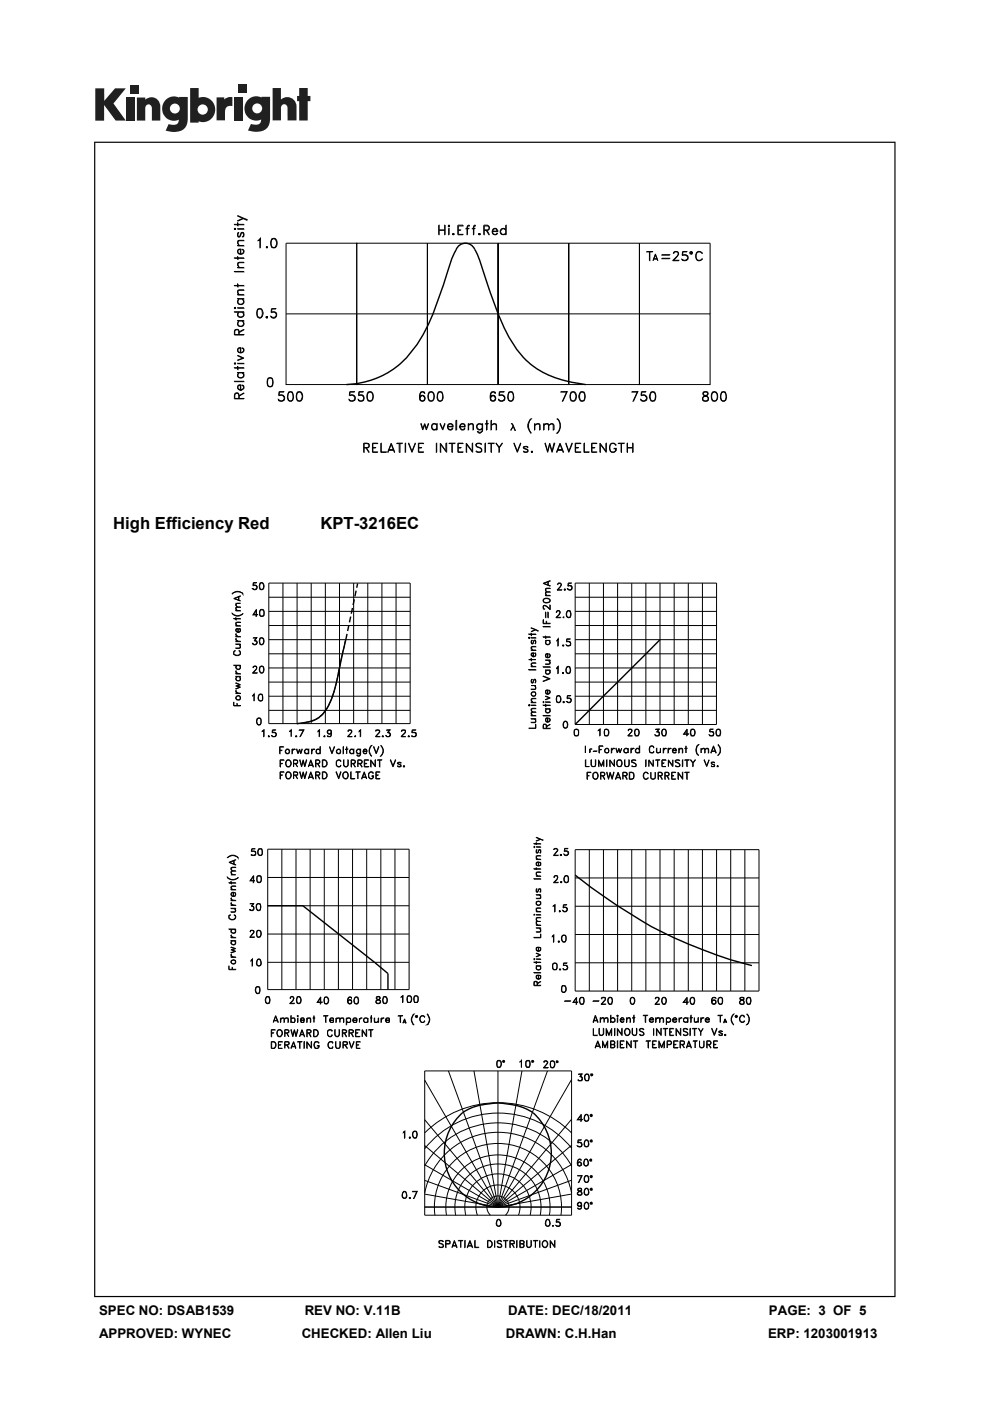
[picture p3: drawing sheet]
<svg xmlns="http://www.w3.org/2000/svg" width="210mm" height="297mm" viewBox="0 0 210 297" stroke-linecap="round" stroke-linejoin="round" font-family="sans-serif">
<defs><g id="words">
<g font-size="3.5">
<text x="24" y="112.1">High Efficiency Red</text>
<text x="68" y="112.1">KPT-3216EC</text>
</g>
<g font-size="2.8">
<text x="21" y="278.7">SPEC NO: DSAB1539</text>
<text x="64.6" y="278.7">REV NO: V.11B</text>
<text x="107.7" y="278.7">DATE: DEC/18/2011</text>
<text x="163.1" y="278.7">PAGE: 3 OF 5</text>
<text x="21" y="283.6">APPROVED: WYNEC</text>
<text x="64" y="283.6">CHECKED: Allen Liu</text>
<text x="107.3" y="283.6">DRAWN: C.H.Han</text>
<text x="162.9" y="283.6">ERP: 1203001913</text>
</g>
</g></defs>
<g fill="#231f20">
<path d="M20.2 18.7h1.9v2.7l2.3-2.7h2.3l-2.6 3.2 2.6 3.7h-2.2l-2.4-3.3v3.3h-1.9z"/>
<path d="M26.7 20.7h1.8v4.9h-1.8z"/>
<path d="M49.6 20.7h1.8v4.9h-1.8z"/>
<path d="M27.6 18h1.8v1.8h-1.8z"/>
<path d="M50.6 17.9h1.8v1.8h-1.8z"/>
<path d="M29 20.7h1.8v.4a1.9 1.9 0 0 1 2.2-.3 1.9 1.9 0 0 1 1 2v2.8h-1.8v-2.7a.7 .7 0 0 0-.7-.8 .7 .7 0 0 0-.7 .8v2.7h-1.8z"/>
<path d="M45.9 20.6h1.7v.5a2.02 2.02 0 0 1 1.7-.5v1.9h-.2a1.12 1.12 0 0 0-1.4 1.3v1.7h-1.8z"/>
<path d="M57.8 18.7h1.8v2.4a1.98 1.98 0 0 1 2.2-.3 1.98 1.98 0 0 1 1.1 2v2.7h-1.9v-2.6a.7 .7 0 0 0-.7-.8 .7 .7 0 0 0-.7 .8v2.6h-1.8z"/>
<path d="M63.5 18.7h1.8v1.6h.5v1.1h-.5v4.1h-1.8v-4.1h-.5v-1.1h.5z"/>
<path d="M40.3 18.7v7.3h1.8v-.3a2.63 2.63 0 0 0 3.5-2.5 2.63 2.63 0 0 0-3.5-2.5v-2zM41.9 23.2a1.1 1.1 0 0 1 2.2 0 1.1 1.1 0 0 1-2.2 0z"/>
<path d="M35.3 21a2.56 2.56 0 0 0-.6 3.3 2.56 2.56 0 0 0 3.2 1.1 1.09 1.09 0 0 1-1.5 1.1l-.6-.2-.7 1.4a5.3 5.3 0 0 0 3.8-.2 2.69 2.69 0 0 0 .9-2.4v-4.5h-1.8v.1l-.8-.2a2.44 2.44 0 0 0-1.9 .5zM36 23a1.06 1.06 0 0 1 2.1 0 1.06 1.06 0 0 1-2.1 0z"/>
<path d="M52.8 21a2.56 2.56 0 0 0-.6 3.3 2.56 2.56 0 0 0 3.2 1 1.09 1.09 0 0 1-1.5 1.1l-.7-.1-.6 1.4a5.3 5.3 0 0 0 3.7-.3 2.69 2.69 0 0 0 1-2.3v-4.6h-1.8v.2l-.9-.3a2.44 2.44 0 0 0-1.8 .6zM53.5 23a1.06 1.06 0 0 1 2.1 0 1.06 1.06 0 0 1-2.1 0z"/>
</g>
<path d="M20 30v245h169.9v-245zM20.2 30.3h169.5v244.5h-169.5z" fill="#000"/>
<g fill="none" stroke="#000" stroke-width=".21">
<path d="M49.7 57.6h2zM49.7 54.7l2 .1zM49.7 48.5l.2-.1 .1 .2-.2 .1zM49.7 47.6l2 .1zM49.8 48.5l.1 .1zM50.4 52.1h1.3zM50.4 56.7l1.3 .1zM50.4 54.4l.1 .6zM50.4 48.5l1.3 .1zM50.4 47.2l.1 .7zM50.4 45.7l2 .9v.1zM50.5 51h1.2l-1.1 .1-.1 .4 .2 .6a.77 .77 0 0 1-.2-1.1z"/>
<path d="M50.5 55.7l1.2-.1-1.1 .2-.1 .4 .2 .5a.77 .77 0 0 1-.2-1zM50.5 50.1h.4M50.6 53l.4-.1v.9l-.4-.1zM50.6 49.3v.9M51 53.8h.2a.51 .51 0 0 0 .4-.3 .51 .51 0 0 0-.1-.5l-.2-.1 .1-.1a.65 .65 0 0 1 0 1.1 .65 .65 0 0 1-1-.5l.2-.5 .5-.1v1M51.2 49.4h.5M51.2 49.3l-.4 1-.4-.2 .1-.8h.1l-.1 .1M51.5 46.3l-1.1 .6 1.3-.6M51.5 49.3l.2 .3-.2 .6M51.7 50.1l-.3 .2a.6 .6 0 0 0 .3-1h-.5l-.5 .9M54.7 51l.5-.5v2.1l-.1-1.8zM56.5 52.4l.2-.1v.2l-.1 .1z"/>
<path d="M56.6 52.4l.1 .1zM57.7 52.4h.7M57.7 50.6a.81 .81 0 0 1 .9 .2 .81 .81 0 0 1 .2 .9l-.1 .4a.71 .71 0 0 1-1 .4 1.79 1.79 0 0 1 0-1.9zM57.7 50.8l.3-.2 .4 .2M57.8 50.6a1.79 1.79 0 0 0 0 1.9M58.3 50.6a1.42 1.42 0 0 1 0 1.9M90.7 51.6v14.9v-14.9M90.7 51.6h59.9v14.9M90.7 51.6h-15v14.9v-14.9h-15v14.9M93.1 47.7v2.1zM93.1 48.8h1.2M94.3 47.7l.1 2.1z"/>
<path d="M95.2 47.7l.1 .2v.2l-.2-.1zM95.2 48.4l.1 1.4zM95.2 47.9l.1 .1zM96 49.6l.2-.1 .2 .2-.3 .1zM96.1 49.6l.1 .1zM97.1 47.7h1.1v.2h-1v1.8l1 .1h-1.1zM97.2 48.8h.5h-.5M98.8 48.4l.7 .1zM99.2 47.9l-.1 1.9v-1.6v-.3l.5-.2v.2l-.5 .1M100.2 48.4l.6 .1zM100.6 47.9l-.2 1.9v-1.6l.1-.3 .3-.2v.2l-.3 .1M101.5 49.6l.3-.1 .1 .2-.3 .1z"/>
<path d="M101.6 49.6l.2 .1zM102.7 48.8h.7a.43 .43 0 0 0 .3-.5 .43 .43 0 0 0-.3-.4h-.7l-.1 1.9v-2.1h.8l.4 .5a.49 .49 0 0 1-.4 .6h-.7M103.1 48.8l.7 1-.5-1M104.5 49l.1 .6a.48 .48 0 0 0 .8-.2l.2 .1a.67 .67 0 0 1-.9 .2 .67 .67 0 0 1-.2-.9 .67 .67 0 0 1 .8-.3l.3 .6h-1.1M104.6 48.8l.3-.3a.44 .44 0 0 1 .5 .5h-.9zM105.6 51.6v14.9v-14.9M106.3 48.6l.3-.2 .5 .1 .2 .3-.5-.3a.64 .64 0 0 0-.5 .4 .64 .64 0 0 0 0 .6l.3 .2 .7-.2-.7 .3a.69 .69 0 0 1-.3-1.2zM107.3 47.7l.1 2.1zM120.6 51.6v14.9v-14.9M135.6 51.6v14.9M137.2 53.3l1.2 .1zM137.7 53.4v1.9l.1-1.9"/>
<path d="M138.6 54.9h.8M138.7 54.9h.7M139 53.8l.5 1.5-.5-1.2-.5 1.2zM140.4 54l1.7 .1zM140.4 54.8h1.7zM142.8 55.2l1.2 .1h-1.3l.9-1a.55 .55 0 0 0 0-.9h-.4l-.4 .3 .4-.4 .6 .2a.64 .64 0 0 1-.1 .8l-.9 1M144.7 55l.2 .2M145.4 54.1a.56 .56 0 0 1 .5 .5 .56 .56 0 0 1-.5 .6M145.9 54.4a.93 .93 0 0 0-1.2-.2l.1-.9h.9l-.8 .1-.1 .7a.72 .72 0 0 1 1 .1 .72 .72 0 0 1-.2 1 .72 .72 0 0 1-1-.3h.1a.73 .73 0 0 0 1.2 0M146.4 53.4h.4v.4h-.4zM146.4 53.6l.2-.2 .2 .2-.1 .1h-.2zM148 53.4l.4-.1 .6 .4a.78 .78 0 0 0-1-.2 .78 .78 0 0 0-.4 1 .72 .72 0 0 0 .6 .7 .72 .72 0 0 0 .8-.3l-.6 .4a1.07 1.07 0 0 1-.9-.8 1.07 1.07 0 0 1 .5-1.1z"/>
<path d="M49.7 65.3l.2-.1 .1 .1-.2 .1zM49.7 66.1l2 .1zM49.7 60.5l2 .1zM49.7 77l.2-.1 .1 .2-.2 .1zM49.7 78h2zM49.8 65.3h.1zM49.8 77l.1 .1zM50.4 68l1.3 .1zM50.4 65.3h1.3zM50.4 63.3l1.3 .1zM50.4 62.5l1.3 .1zM50.4 60.2l.1 .7z"/>
<path d="M50.4 79l1.3 .1zM50.4 77.7l.1 .7zM50.4 77l1.3 .1zM50.4 75.3l1.3 .6-1.3 .5 1.1-.5zM50.5 66.4l.1-.2-.1 .3a.6 .6 0 0 0 .6 .7 .6 .6 0 0 0 .6-.7l-.3-.3 .3 .2 .1 .4a.74 .74 0 0 1-.7 .5 .74 .74 0 0 1-.7-.5zM50.5 61.5h1.2l-1.1 .1a.64 .64 0 0 0 .1 .9 .65 .65 0 0 1-.2-1zM50.5 79.2l.1-.1-.1 .3a.6 .6 0 0 0 .6 .7 .6 .6 0 0 0 .6-.7l-.3-.3 .3 .1 .1 .5a.74 .74 0 0 1-.7 .5 .74 .74 0 0 1-.7-.5zM50.6 73.9l.4-.1v.9h-.4l-.1-.3zM50.6 68.1a.78 .78 0 0 0 0 1l.6 .1a.6 .6 0 0 0 .5-.7l-.3-.4 .3 .2v.5a.73 .73 0 0 1-.6 .4 .73 .73 0 0 1-.7-.4zM50.6 63.4a.78 .78 0 0 0 0 1l.6 .1a.6 .6 0 0 0 .5-.7l-.3-.4 .3 .3v.4a.73 .73 0 0 1-.6 .5 .73 .73 0 0 1-.7-.5zM50.7 70.9v-.6a.51 .51 0 0 0-.5-.5 .51 .51 0 0 0-.5 .5v.7h2l-1.9-.1v-.6a.43 .43 0 0 1 .4-.4 .43 .43 0 0 1 .4 .4v.6M50.7 70.3l1-.5-1 .7"/>
<path d="M51 74.7h.4l.3-.3v-.3l-.4-.3 .1-.1a.64 .64 0 0 1 .2 1 .64 .64 0 0 1-1 0 .59 .59 0 0 1 0-.9l.5-.1v1M54.7 67.2h.8M54.7 65.5a.65 .65 0 0 1 .9 .3 1.1 1.1 0 0 1-.6 1.7 1.36 1.36 0 0 1-.3-2zM54.7 65.6h.8M54.8 65.5a1.66 1.66 0 0 0 0 1.8M55.4 65.5a1.66 1.66 0 0 1 0 1.8M56.4 67.2l.3-.1v.4zM56.6 67.2l.1 .1zM57.5 67.1l.3 .2M58.3 66.2a.62 .62 0 0 1 .3 .5 .62 .62 0 0 1-.3 .6M58.6 66.5a.79 .79 0 0 0-1.1-.2l.1-.9h.9l-.8 .1-.1 .7 .7-.1a.71 .71 0 0 1 .3 .9 .71 .71 0 0 1-.7 .5l-.4-.3v-.2a.63 .63 0 0 0 1.1 0M60.7 66.5h74.9"/>
<path d="M60.7 66.5v15h15v-15v15h15M135.6 66.5h15v15h-15v-15v15h-15M49.7 80.8l2 .1zM50.6 81.8l.4-.1v.9l-.4-.1-.1-.2zM50.7 83.9l1-.6-1 .7M50.7 84.5l-.1-1a.5 .5 0 0 0-.5-.2 .5 .5 0 0 0-.4 .5v.8h2l-1.9-.1v-.7l.3-.4 .5 .1v1M51 82.6l.4-.1 .3-.2v-.3l-.4-.3 .1-.1a.58 .58 0 0 1 .3 .8l-.7 .4a.68 .68 0 0 1-.5-1l.6-.2v1M56.9 81.9h.8M56.9 80.2a.65 .65 0 0 1 .9 .2 1.83 1.83 0 0 1-.1 1.5 .65 .65 0 0 1-1-.2 1.83 1.83 0 0 1 .2-1.5zM56.9 80.2h.8M57 80.2a1.66 1.66 0 0 0 0 1.7M57.6 80.2a1.66 1.66 0 0 1 0 1.7"/>
<path d="M59.1 84.8l.3 .2M59.9 83.8a.71 .71 0 0 1 .3 1l-.3 .2M60.3 84.2a.84 .84 0 0 0-1.2-.3l.1-.9h1l-.9 .1-.1 .7a.72 .72 0 0 1 1.1 .1 .72 .72 0 0 1-.3 1.1 .72 .72 0 0 1-1-.4h.1a.65 .65 0 0 0 .9 .3l.3-.3M61.2 84.9h.8M61.2 83.1h.8l.2 .8v.6l-.4 .6-.6-.2-.2-.4zM61.2 83.3l.3-.2 .5 .2M61.3 83.1a1.79 1.79 0 0 0 0 1.9M61.9 83.1a1.79 1.79 0 0 1 0 1.9M63.1 84.9h.7M63.1 83.1a.81 .81 0 0 1 .9 .2 .81 .81 0 0 1 .2 .9l-.1 .4a.71 .71 0 0 1-1 .4 1.79 1.79 0 0 1 0-1.9zM63.1 83.3l.3-.2 .4 .2M63.2 83.1a1.79 1.79 0 0 0 0 1.9"/>
<path d="M63.8 83.1a1.42 1.42 0 0 1 0 1.9M74.1 84.8l.3 .2M74.9 83.8a.71 .71 0 0 1 .3 1l-.3 .2M75.3 84.2a.85 .85 0 0 0-1.2-.3l.1-.9h1l-.9 .1-.1 .7a.72 .72 0 0 1 1 .1 .72 .72 0 0 1-.2 1.1 .72 .72 0 0 1-1-.4h.1a.65 .65 0 0 0 .9 .3l.3-.3M76 84.8l.3 .2M76.8 83.8a.68 .68 0 0 1 0 1.2M77.1 84.2l-.1-.3-.3-.1-.7 .1 .1-.9h1l-.9 .1-.1 .7a.68 .68 0 0 1 1 .1 .68 .68 0 0 1-.2 1 .68 .68 0 0 1-.9-.3 .6 .6 0 0 0 1 .3l.1-.3M77.2 94.9l1-.1v-.7l-1-.1-.1 1.9v-1.9l1.1 .1 .1 .5-.1 .3-1 .1M77.6 95l.7 .9-.6-.9M78.1 83.1a.81 .81 0 0 1 .9 .2 .81 .81 0 0 1 .2 .9l-.1 .4a.71 .71 0 0 1-1 .4 1.79 1.79 0 0 1 0-1.9zM78.1 84.9h.7M78.1 83.3l.3-.2 .4 .2"/>
<path d="M78.2 83.1a1.42 1.42 0 0 0 0 1.9M78.7 83.1a1.42 1.42 0 0 1 0 1.9M79 94h1.1h-1v1.8l1 .1h-1.1zM79.1 94.9l.6 .1h-.6M80.8 94l.1 1.8 1.1 .1h-1.2zM82.4 95.5h1.2M82.6 95.3h.9M83 94l.7 1.9-.7-1.7-.8 1.7zM84.2 94h1.1zM84.7 94v1.9h.1v-1.9M85.9 94l.1 1.9zM86.6 94l.8 1.7 .7-1.7-.7 1.9z"/>
<path d="M88.7 94h1.1h-1v1.8l1 .1h-1.1zM88.8 94.9l.6 .1h-.6M89.1 84.6l.1 .3 .3 .1 .4-.1 .2-.3M89.1 84.3l.4-.4 .4 .2 .2 .2M89.2 83.3l.3-.2 .5 .2M89.2 89.8l.5 1 .4-1 .3 1 .5-1-.5 1.4-.3-1.1-.4 1.1zM89.3 83.1a2.12 2.12 0 0 0-.1 1.7l.2 .2M89.4 83.9l-.3 .5M89.7 83.9a.62 .62 0 0 1 .4 .5 .62 .62 0 0 1-.4 .6M89.9 83.1l.2 .3a.54 .54 0 0 0-.9-.3 1.79 1.79 0 0 0 0 1.9 .61 .61 0 0 0 .9-.2 .61 .61 0 0 0-.2-.8 .61 .61 0 0 0-.8 .1M90.7 81.5v-15v15M90.7 81.5h29.9"/>
<path d="M91 83.3l.4-.2 .4 .2M91 84.9h.8M91 83.1a.81 .81 0 0 1 1 .2 .81 .81 0 0 1 .1 .9l-.1 .4a.71 .71 0 0 1-1 .4 1.79 1.79 0 0 1 0-1.9zM91.2 83.1a1.42 1.42 0 0 0 0 1.9M91.7 90l.3-.2 .6 .3-.3-.2a.6 .6 0 0 0-.7 .6 .6 .6 0 0 0 .7 .6l.3-.3-.1 .3-.5 .1a.78 .78 0 0 1-.3-1.2zM91.7 83.1a1.42 1.42 0 0 1 0 1.9M92.5 94l.1 1.9zM92.6 89.8l.1 1.4zM93 83.3l.2-.2 .5 .2M93 84.9h.7M93 83.1h.7l.3 .8v.6l-.5 .6-.6-.2-.2-.4zM93 83.1a1.79 1.79 0 0 0 0 1.9"/>
<path d="M93.3 89.8l.6 1.1 .5-1.1-.5 1.4zM93.4 94l1.2 1.7v-1.7h.1v1.9l-1.2-1.7-.1 1.7zM93.6 83.1a1.79 1.79 0 0 1 0 1.9M95 90.4v.2a.51 .51 0 0 0 .3 .4 .51 .51 0 0 0 .5-.1l.1-.2 .2 .1a.64 .64 0 0 1-1 .2 .64 .64 0 0 1 0-1 .64 .64 0 0 1 1 .2v.3h-1.1M95.2 90a.48 .48 0 0 1 .7 .2v.2h-.9zM95.3 94h1.2zM95.8 94v1.9l.1-1.9M96.7 89.1h.2v2.1h-.2zM97.1 94h1.1h-1v1.8l1 .1h-1.1zM97.2 94.9l.6 .1h-.6M97.6 90.4l.1 .4 .3 .3h.2l.4-.4v.1a.58 .58 0 0 1-.8 .3l-.3-.7a.68 .68 0 0 1 1-.5l.1 .6h-1M97.8 90a.47 .47 0 0 1 .5-.1 .47 .47 0 0 1 .3 .5h-1z"/>
<path d="M98.9 94l1.3 1.7v-1.7v1.9l-1.2-1.7-.1 1.7zM99.3 89.8l.1 1.4zM99.4 90.2a.68 .68 0 0 1 .9-.3l.1 1.3-.2-1.2a.66 .66 0 0 0-.8 .2zM100.9 94.2a.86 .86 0 0 1 1.3 0l-.9-.2-.3 .2v.2a1.03 1.03 0 0 0 .9 .6l.3 .3v.4a.86 .86 0 0 1-1.3 0l.4 .1 .8-.1-.1-.6-.9-.4zM101.2 90l.3-.2 .8 .3-.4-.2a.6 .6 0 0 0-.7 .6 .6 .6 0 0 0 .7 .6l.4-.3-.3 .3-.4 .1a.74 .74 0 0 1-.4-1.2zM102.3 89.8l.1 1.5-.5 .5h-.3l-.4-.3 .5 .2 .5-.2zM102.9 94l.1 1.9zM103 89.8l.5 .1zM103.2 89.1l.1 2.1zM103.5 94h1.3zM104.1 84.3l.5-.4 .5 .4M104.1 84.6l.1 .3 .4 .1 .3-.1 .2-.3"/>
<path d="M104.1 89.1l.1 2.1zM104.1 94v1.9l.1-1.9M104.2 83.3l.4-.2 .4 .2M104.2 90.2a.77 .77 0 0 1 1-.3l.1 1.3-.1-1-.1-.2-.4-.1zM104.3 83.1a2.12 2.12 0 0 0-.2 1.7l.3 .2M104.4 83.9l-.3 .5M104.7 83.9a.62 .62 0 0 1 .4 .5 .62 .62 0 0 1-.4 .6M104.9 83.1l.2 .3-.1-.3a.64 .64 0 0 0-.9 .4l-.1 .4a.87 .87 0 0 0 .6 1.2 .61 .61 0 0 0 .5-1 .61 .61 0 0 0-1 0M105.6 81.5v-15v15M105.8 84.8l.4 .2M105.8 94.9l.8-.9-.7 .9v1M105.9 94.9l-.7-.9 .6 .9 .1 1"/>
<path d="M106.6 83.8a.71 .71 0 0 1 .3 1l-.3 .2M107 84.2a.84 .84 0 0 0-1.2-.3l.1-.9h1l-.9 .1-.1 .7a.72 .72 0 0 1 1.1 .1 .72 .72 0 0 1-.2 1.1 .72 .72 0 0 1-1.1-.4h.1a.65 .65 0 0 0 1 .3l.2-.3M107.9 83.3l.3-.2 .5 .2M107.9 84.9h.8M107.9 83.1h.8l.3 .8v.6l-.5 .6-.6-.2-.2-.4zM108 83.1a1.79 1.79 0 0 0 0 1.9M108.3 91.3l.6-1-.5 1M108.4 89.8l.3 .1 .7 1.4h-.2l-.6-1.4-.1-.1M108.6 83.1a1.79 1.79 0 0 1 0 1.9M109 94l.7 1.7 .8-1.7-.8 1.9zM111.1 95.7h.8M111.1 94.8h.8"/>
<path d="M111.1 95a1.03 1.03 0 0 1 .9 .6v.1a.6 .6 0 0 1-1 0l.2 .1M111.2 94.7v.4M111.8 94.7l.2 .2a.69 .69 0 0 0-1-.1l.2 .4 .7 .3M111.8 95.3v.5M112.4 89l.3-.2a2.23 2.23 0 0 0 0 3 2 2 0 0 1-.3-2.8zM112.7 95.7h.2v.1l-.1 .1zM112.8 95.7l.1 .1zM113.4 89.8v1.4zM113.4 90.2a.77 .77 0 0 1 1.1-.3v1.3l-.1-1.2-.4-.1zM115.3 89.8l.1 1.4zM115.4 90.2a.65 .65 0 0 1 .9-.3l.1 1.3-.2-1.2a.64 .64 0 0 0-.8 .2zM115.6 94l.6 1.7 .4-1.7 .5 1.7 .4-1.7h.2l-.6 1.9-.5-1.7-.4 1.7z"/>
<path d="M116.4 90.2l.5-.4 .4 .1 .2 .3v1h-.2v-1.2l-.4-.1zM118.1 88.8a1.87 1.87 0 0 1 .3 2.8l-.3 .2a2.04 2.04 0 0 0 0-3zM118.2 95.5h1.2M118.3 95.3h1M118.8 94l.7 1.9-.7-1.7-.8 1.7zM120 94l.6 1.7 .8-1.7-.8 1.9zM120.2 83l-.9 2.1 1-2.1h-1.3l1.2 .1M120.6 81.5v-15v15M121.2 83.1a.81 .81 0 0 1 .9 .2 .81 .81 0 0 1 .2 .9l-.1 .4a.71 .71 0 0 1-1 .4 1.79 1.79 0 0 1 0-1.9zM121.2 83.3l.3-.2 .4 .2M121.2 84.9h.7M121.2 83.1a1.79 1.79 0 0 0 0 1.9"/>
<path d="M121.8 83.1a1.42 1.42 0 0 1 0 1.9M122 94h1.2h-1.1v1.8l1.1 .1h-1.2zM122.1 94.9l.6 .1h-.6M123.1 83.3l.3-.2 .5 .2M123.1 84.9h.8M123.1 83.1a.64 .64 0 0 1 .9 .4 1.83 1.83 0 0 1-.1 1.5l-.5 .1a1.24 1.24 0 0 1-.3-2zM123.2 83.1a1.79 1.79 0 0 0 0 1.9M123.8 83.1a1.79 1.79 0 0 1 0 1.9M123.9 94v1.8l1.1 .1h-1.1zM125.5 94h1.1h-1v1.8l1 .1h-1.1zM125.6 94.9l.5 .1h-.5M127.2 94l1.3 1.7 .1-1.7v1.9l-1.3-1.7-.1 1.7z"/>
<path d="M129.4 94.2l.4-.2h.4l.5 .4-.5-.4h-.4a1.11 1.11 0 0 0 0 1.8l.7-.1v-.6h-.3h.5v.4a.81 .81 0 0 1-1.1 .3 .81 .81 0 0 1-.3-1.1zM131.1 94h1.3zM131.7 94v1.9l.1-1.9M133 94l.1 1.9zM133.1 95h1.1M133.1 94.9h1.1M134.2 94l.1 1.9zM135.2 83l-.9 2.1 1-2.1h-1.3l1.2 .1M136 84.8l.3 .2M136.7 83.8l.5 .5-.2 .5-.3 .2M137.2 84.2a.84 .84 0 0 0-1.2-.3l.1-.9h.9l-.9 .1v.7a.72 .72 0 0 1 1 .1 .72 .72 0 0 1-.2 1.1 .72 .72 0 0 1-1-.4h.1a.65 .65 0 0 0 .9 .3l.3-.3M138.1 83.3l.2-.2 .5 .2"/>
<path d="M138.1 84.9h.7M138.1 83.1a.64 .64 0 0 1 .9 .4 1.83 1.83 0 0 1-.2 1.5l-.5 .1a1.24 1.24 0 0 1-.2-2zM138.2 83.1a1.79 1.79 0 0 0 0 1.9M138.8 83.1a1.79 1.79 0 0 1 0 1.9M149.1 84.8l.2 .2M149.2 83.3l.2-.2 .7 .2M149.2 83.1l-.1 .3a1.13 1.13 0 0 0 .9 .8l.2 .2-.1 .5-.7 .1a.48 .48 0 0 1-.3-.5 .48 .48 0 0 1 .3-.4l.6-.3 .2-.4-.1-.3-.3-.1zM149.3 83.1v.6a.86 .86 0 0 1 .9 1.2l-.8 .2a.51 .51 0 0 1-.4-.3 .51 .51 0 0 1 .1-.6l.3-.3 .6-.2v-.6M150.2 84.8l-.3 .2M151.1 83.3l.4-.2 .4 .2M151.1 84.9h.8M151.1 83.1a.81 .81 0 0 1 1 .2 .81 .81 0 0 1 .1 .9l-.1 .4a.71 .71 0 0 1-1 .4 1.79 1.79 0 0 1 0-1.9z"/>
<path d="M151.3 83.1a1.42 1.42 0 0 0 0 1.9M151.8 83.1a1.42 1.42 0 0 1 0 1.9M153.1 83.3l.2-.2 .5 .2M153.1 84.9h.7M153.1 83.1h.7l.3 .8v.6l-.5 .6-.6-.2-.2-.4zM153.1 83.1a1.79 1.79 0 0 0 0 1.9M153.7 83.1a1.79 1.79 0 0 1 0 1.9M49.2 130a1.52 1.52 0 0 0 2.3 0 1.39 1.39 0 0 1-2.3 0zM49.4 125.7a1.39 1.39 0 0 1 2.1 .3 1.54 1.54 0 0 0-2.3 0zM49.6 131.1l1.4 .1zM49.6 126.9l1.4-.6-1.3 .6 1.3 .5zM49.7 138l.2-.1a.52 .52 0 0 0-.3 .6 .52 .52 0 0 0 .5 .4l.8-.1v-.6l-.2-.3 .3 .4v.3a.74 .74 0 0 1-.9 .4l-.5-.2v-.6z"/>
<path d="M50 137.4l.9-.1-.1-.7 .2 .4-.1 .4-.1 .1zM50 136.6h1zM50 136h1zM50 134.9l1 .1zM50 132.7h1zM50 131l.1 .5zM50 129.4l1 .1zM50 135.4l.5 .6-.5-.4zM50 134.3l.5 .6-.5-.3zM50.1 133.3l.4-.1 .1 .8 .3-.2-.1-.6a.49 .49 0 0 1 .1 .7 .49 .49 0 0 1-.6 .1l-.3-.2zM50.1 132l.9-.1-.8 .1a.45 .45 0 0 0 .1 .7l-.3-.4zM50.1 128.8l.9-.1-.8 .1a.45 .45 0 0 0 .1 .6l-.3-.3z"/>
<path d="M50.1 127.9h.9l-.8 .1-.1 .3 .2 .4-.3-.4zM50.2 133.3h.3v.7l-.4-.2zM50.6 126.5v.7M50.7 126.5v.8M53.6 136.5l.2 .1M53.6 124.8l.2 .2M53.7 130.3l1 .1h-1.1l.8-1.2v1.5l-.1-1.3-.6 1M54 135.8l.5 .2a.51 .51 0 0 1-.3 .7 .51 .51 0 0 1-.6-.3l.1 .2a.52 .52 0 0 0 .8-.2M54.2 135.9l.3 .3-.3 .4M54.2 124.1a.47 .47 0 0 1 .3 .4 .47 .47 0 0 1-.3 .5M54.4 135.2l-.5 .7 .6 .2M54.4 135.3l-.7-.1h.8l-.5 .7"/>
<path d="M54.5 124.7a.52 .52 0 0 1-.9 .1M54.5 124.4l-.4-.3-.5 .1 .1-.7h.7l-.6 .1-.1 .5h.6a.51 .51 0 0 1 .2 .6 .51 .51 0 0 1-.5 .3l-.4-.2M55.2 136.6h.6M55.2 135.3a.52 .52 0 0 1 .7 .2 .82 .82 0 0 1-.5 1.2l-.2-.1-.2-.6zM55.2 135.4h.6M55.2 124.9h.6M55.2 123.6l.2-.1a.78 .78 0 0 1 .6 .8 .78 .78 0 0 1-.6 .7h-.2l-.2-.6zM55.2 123.7h.6M55.2 130.5h.6M55.2 129.3l.4-.1 .4 .3v1a.55 .55 0 0 1-.9 0v-1zM55.2 129.4h.6M55.2 135.3l-.1 .6 .1 .7"/>
<path d="M55.2 123.6l-.1 .6 .1 .8M55.3 129.3a1.02 1.02 0 0 0 0 1.3M55.7 135.3a1.02 1.02 0 0 1 0 1.3M55.7 123.6a1.02 1.02 0 0 1 0 1.4M55.8 129.3a1.02 1.02 0 0 1 0 1.3M57 123.6h30M57 138.6h30M57 135.6h30M57 132.6h30M57 129.6h30M57 126.6h30M60 123.6v29.8"/>
<path d="M63 123.6v29.8M66 123.6v29.8M69 123.6v29.8M72 123.6v29.8M73.3 135.7l-2.1 9.9-.7 2.2-1.2 2.5-1.3 1.6-1.5 .9-2 .5-1.6 .2M75 123.6v29.8M78 123.6v29.8M81 123.6v29.8M84 123.6v29.8M87 123.6v29.8h-30v-29.8M112.1 135.2l.2-.1 .1 .2zM112.1 134.4l1.6 .1z"/>
<path d="M112.1 139.9h1.6M112.2 135.2l.1 .1zM112.6 137.8l1.1 .1zM112.6 135.2l1.1 .1zM112.6 134.3l.1 .5zM112.6 133.1l1.6 .7zM112.6 139.6l.1 .5zM112.7 136.4h.4M112.7 137.1h1h-.9l-.1 .4 .3 .3-.4-.3zM112.8 135.8v.7M112.8 138.5h.3v.7l-.4-.3zM113.1 139.2l.5-.2-.1-.6a.49 .49 0 0 1 0 .7 .49 .49 0 0 1-.6 .1l-.3-.3v-.2l.4-.3h.2v.8"/>
<path d="M113.2 135.9h.4M113.3 135.8l-.2 .7-.2 .1a.47 .47 0 0 1-.3-.5 .47 .47 0 0 1 .3-.4l-.2 .2M113.6 136.4l-.1 .2 .2-.6-.3-.3-.2 .1-.2 .7M113.6 135.8v.7M113.6 133.5l-1 .4 1.1-.4M115.2 123.7l1.5-.6-1.3 .6 1.3 .6zM115.2 135l1.5 .1zM115.2 132.8l1.5 .1zM115.2 131.4l.1 .8h1.4h-1.5zM115.3 127.2a.99 .99 0 0 1 1.3 0M115.3 127.1v.5l.1 .1 .6 .1 .6-.2M115.3 127.1a.86 .86 0 0 1 1.4 .3 .82 .82 0 0 1-.8 .5 .82 .82 0 0 1-.7-.7z"/>
<path d="M115.7 126.2l1 .1zM115.7 124.9l.2-.2h.8l-.9 .2v.4l.1 .2zM115.7 129.8l.1 1.2zM115.7 139.9l1 .1zM115.7 134.9l.1 .5zM115.7 135.8h1M115.8 125.6l.9-.1-.9 .1v.5l.1 .1a.45 .45 0 0 1-.1-.6zM115.8 138.7l.4-.1v.8h-.3l-.2-.3zM115.8 138.8l.3-.1v.7l-.3-.1zM115.9 132.2v-.5v.5M115.9 135.8l-.1 .7 .3 .1h.4l.1-.3-.1-.5a.52 .52 0 0 1 .1 .7 .52 .52 0 0 1-.7 .1l-.2-.3zM116.1 139.4l.4-.1a.36 .36 0 0 0-.1-.6l.1-.1a.45 .45 0 0 1 .2 .5 .45 .45 0 0 1-.5 .3"/>
<path d="M116.2 123.4v.6M116.2 129.8l.1 1.2zM116.3 123.3v.8M116.5 127.1v.5M116.6 129.2l.1-.9v1l-1.1-.9-.3 .1v.5l.2 .1-.1 .1-.2-.3v-.3l.4-.3 1.1 .9M118 130.9l.9 .1h-1l.8-1-.1-.5h-.4l-.1 .4-.1-.1 .2-.4h.4l.2 .6-.8 1M118.1 135.8l.3-.3v1.5l-.1-1.4zM118.2 125l1 .1h-1.1l.9-1.1-.2-.3-.6 .2 .3-.3h.3l.3 .4-.9 1.1M119.3 136.8l.3 .1-.2 .1zM119.4 136.8l.1 .1zM119.5 130.8l.1 .2-.2-.1zM119.5 130.9h.1"/>
<path d="M119.7 125l.1-.1v.2zM119.8 125h.1M120.2 136.8l.1 .1M120.3 129.5l.4-.1a.93 .93 0 0 1 .3 1.3 .47 .47 0 0 1-.4 .3 .47 .47 0 0 1-.4-.3 1.15 1.15 0 0 1 .1-1.2zM120.3 129.6h.6M120.3 130.9h.6M120.4 129.5a1.02 1.02 0 0 0 0 1.4M120.4 124.9l.3 .1M120.7 136l.3 .4-.1 .4-.2 .1M120.9 129.5l.1 .6-.1 .8M121 136.3a.64 .64 0 0 0-.8-.2v-.6h.7h-.6l-.1 .5a.58 .58 0 0 1 .7 .1 .58 .58 0 0 1 .1 .7l-.6 .2-.3-.3 .1 .1a.64 .64 0 0 0 .8-.2M121 124.2a.47 .47 0 0 1 .3 .4 .47 .47 0 0 1-.3 .4"/>
<path d="M121.3 124.5a.6 .6 0 0 0-.9-.2l.1-.7h.7l-.6 .1-.1 .5h.7l.1 .2-.1 .6-.3 .1-.5-.1v-.2a.47 .47 0 0 0 .5 .3 .47 .47 0 0 0 .4-.3M122 123.6h30l-.1 30h-29.9v-30M122 138.6h29.9M122 135.6h29.9M122 132.6h29.9M122 129.6h29.9M122 126.6h29.9M125 123.6v30M128 123.6v30M131 123.6v30M134 123.6v30M137 123.6v30"/>
<path d="M140 123.6v30M143 123.6v30M146 123.6v30M149 123.6v30M49.6 148.8v.9h1.4l-1.4-.1M49.6 141l1.4 .1zM50 147h1zM50 144.8l1 .4-.7 .2 .7 .3-1 .4 .8-.4-.8-.3 .8-.2zM50 143.4l1 .1zM50 142.8l1 .1zM50 146.4l.5 .6-.5-.4zM50 142.2l.5 .6-.5-.3z"/>
<path d="M50.1 147.7a.55 .55 0 0 1 .7-.1l.2 .3-.2 .5h-.5a.45 .45 0 0 1-.2-.7zM50.1 143.7l.2-.2-.2 .5 .4 .3 .4-.1-.1-.7 .2 .3-.2 .5h-.5a.45 .45 0 0 1-.2-.6zM50.1 141.2l.2-.1-.2 .3 .1 .3 .4 .2 .3-.2-.1-.6 .2 .3-.2 .5a.53 .53 0 0 1-.6-.1 .53 .53 0 0 1-.1-.6zM50.2 147.7l.3-.1h.3l.1 .6-.3 .2-.3-.1-.2-.2zM50.3 149.6v-.4v.4M53.6 147.5l.3-.4v1.6v-1.4zM53.6 142.6l1 .1h-1l.8-.9v-.4l-.2-.1-.6 .2a.46 .46 0 0 1 .5-.3 .46 .46 0 0 1 .4 .3l-.2 .5-.7 .7M54.7 153.6h.5M54.7 152.4h.5M54.7 152.3a.45 .45 0 0 1 .6 .2l.1 .6-.2 .5h-.5a1.02 1.02 0 0 1 0-1.3zM54.7 152.3a1.02 1.02 0 0 0 0 1.3M55 148.5h.6"/>
<path d="M55 147.2h.6l.2 .7-.1 .5-.2 .2-.6-.1-.2-.3v-.4zM55 147.3h.6M55.1 147.2a1.02 1.02 0 0 0 0 1.4M55.2 152.3l.1 .2v.9l-.1 .2M55.2 142.6h.6M55.2 141.4h.6M55.2 141.3a.45 .45 0 0 1 .7 .2 .82 .82 0 0 1-.5 1.2l-.2-.1a1.02 1.02 0 0 1 0-1.3zM55.3 141.3a1.02 1.02 0 0 0 0 1.3M55.5 147.2l.2 .3v.9l-.2 .2M55.6 155l.4-.3v1.5l-.1-1.4zM55.8 141.3l.1 .6-.1 .7M56.9 156l.2 .2h-.2z"/>
<path d="M56.9 156.1l.1 .1zM57 150.6h30M57 147.6h30M57 144.6h30M57 141.6h30M57.7 156l.2 .2M58.3 155.3l.2 .1a.55 .55 0 0 1-.2 .8M58.5 155.6l-.1-.3h-.7l.1-.6h.7l-.6 .1-.1 .5h.4l.3 .1a.55 .55 0 0 1-.1 .8h-.6l-.2-.3 .6 .3 .3-.4M59.3 158.3h.9l-.8 .1v1.4zM59.4 159.1h.4h-.4M61.4 155l.4-.3v1.5v-1.4zM61.9 158.8l.1 1z"/>
<path d="M62.2 158.9l.4-.1-.4 .2-.2 .2zM62.7 156.1l.2-.1v.2zM62.8 156.1l.1 .1zM62.9 158.8l.3 .9 .3-.9 .3 .9 .3-.9-.3 1-.3-.7-.3 .7zM64.4 154.7l-.8 1.5 .9-1.5h-1l.9 .1M64.6 159.1l.3-.3h.3l.2 .3-.2-.2a.43 .43 0 0 0-.6 .4 .43 .43 0 0 0 .6 .4h.2a.49 .49 0 0 1-.6 0 .49 .49 0 0 1-.2-.6zM65.4 158.8l.1 1zM66.1 158.8l.1 1zM66.3 158.9l.5-.1-.5 .2-.1 .2zM67.2 158.9l.4-.1 .3 .3-.3-.2a.43 .43 0 0 0-.5 .4 .43 .43 0 0 0 .5 .4h.3l-.3 .1a.48 .48 0 0 1-.6-.6zM67.4 155l.4-.3v1.5l-.1-1.4zM67.9 158.3v1.5z"/>
<path d="M68.7 156.1l.2-.1v.2zM68.8 156.1l.1 .1zM69.5 155.1l.1-.3h.5l.1 .3M69.5 155.3l.3 .3 .4-.3M69.6 156.1h.5M69.8 154.8l-.2 .1-.1 .3 .3 .4M69.9 158.3l.5 1.4 .6-1.4-.6 1.5zM70 154.8l.2 .1v1l-.1 .3M70.2 155.4a.46 .46 0 0 1-.6 .2 .46 .46 0 0 1-.1-.7l.3-.2 .3 .1 .2 .5-.2 .9h-.5l-.1-.2 .1 .2M70.2 155.3l-.2 .3M71.5 159.1l.3-.2 .3 .1 .1 .7a.45 .45 0 0 1-.6 0 .45 .45 0 0 1-.1-.6zM72.8 158.3l.1 1.5z"/>
<path d="M73.3 158.8l.5 .1zM73.5 158.3v1.5M73.8 156.2l.6-.7a.45 .45 0 0 0 .1-.7h-.6l-.1 .3 .2-.3h.5v.4l-.8 1h1M74.2 159.1l.3-.3h.2l.3 .3-.3-.2a.43 .43 0 0 0-.5 .4 .43 .43 0 0 0 .5 .4h.3a.49 .49 0 0 1-.7 0 .49 .49 0 0 1-.1-.6zM75 158.8l.1 1zM75.3 156l.1 .2h-.2zM75.3 156.1h.1M75.3 156h.1M75.6 159.1l.3-.3h.3l.2 .3-.2-.2a.43 .43 0 0 0-.6 .4 .43 .43 0 0 0 .6 .4h.2a.49 .49 0 0 1-.6 0 .49 .49 0 0 1-.2-.6zM76.2 154.9l.3-.2v1.5l-.1-1.4-.2 .3zM76.4 158.8l.1 1.1-.2 .3-.4 .1-.3-.2 .4 .1h.3zM77.1 159.2l.1 .5h.7l-.3 .1a.48 .48 0 0 1-.6-.6l.3-.4a.44 .44 0 0 1 .6 .5h-.8"/>
<path d="M77.2 159l.4-.1 .2 .3h-.7zM78.6 158.2l.3-.2-.2 .2a1.54 1.54 0 0 0 .2 2.1 1.45 1.45 0 0 1-.3-2.1zM79.2 158.3l.6 1.4 .6-1.4-.6 1.5zM79.7 156.2l.6-.7a.45 .45 0 0 0 .2-.7h-.8v.3l.1-.3h.6a.45 .45 0 0 1-.2 .7l-.6 .7h1M80.7 158a1.39 1.39 0 0 1 0 2.3l.2-.1a1.54 1.54 0 0 0-.2-2.2zM81.1 156.1l.1-.1 .1 .2zM81.2 156.1v.1zM81.9 156l.2 .2M82.4 155.3l.4 .5-.4 .4M82.7 154.7l-.5 .6 .4 .1 .2 .3M82.7 154.8l-.7-.1h.8l-.5 .6h.3a.48 .48 0 0 1 0 .9h-.6l-.2-.3 .6 .3 .4-.4M85.1 156.2l.9-.9v-.5l-.3-.1-.5 .1-.1 .2 .1 .1 .1-.3h.6l.1 .4-1 1h1.1"/>
<path d="M86.7 156l.1 .2h-.2zM86.7 156.1v.1zM87.3 156l.3 .2M87.9 155.3l.3 .1 .1 .3-.1 .3-.3 .2M88.3 155.6l-.2-.3h-.8l.1-.6h.8l-.7 .1-.1 .5h.4l.5 .1v.6l-.2 .2h-.7l-.1-.3a.52 .52 0 0 0 .8 .2l.2-.3M112.1 149.5l.2-.1 .1 .2-.2 .1zM112.1 154.4h1.5l.1-.8v.8zM112.1 142l1.6 .1zM112.2 149.5l.1 .1zM112.6 153.1h1v-.5l-.2-.1a.45 .45 0 0 1 .2 .6zM112.6 152.4l1.1 .1zM112.6 151.7l1.1 .1z"/>
<path d="M112.6 149.5l1.1 .1zM112.6 148.9l1.1 .1zM112.6 146.1l1-.1-.2-.6a.55 .55 0 0 1 .2 .7zM112.6 141.3l1.1 .1zM112.6 145.4h1.1M112.7 144.7h.4M112.7 151l1-.1-.9 .2-.1 .3 .3 .3-.4-.3zM112.7 150.3l1-.1-1 .2 .3 .5-.4-.3zM112.7 148.1h1l-.9 .1-.1 .3 .3 .4-.4-.4zM112.7 140.6l1-.1-1 .3 .3 .5-.4-.3zM112.7 146.9l.2-.2h.6l.2 .3-.2 .6a.53 .53 0 0 1-.7-.1 .53 .53 0 0 1-.1-.6zM112.8 144.1v.7"/>
<path d="M112.8 146.9l.3-.2 .4 .1 .1 .6-.4 .2-.3-.1-.2-.3zM113.2 144.2h.4M113.3 144.1l-.2 .7h-.2a.47 .47 0 0 1-.3-.4 .47 .47 0 0 1 .3-.4l-.2 .2M113.6 144.7l-.1 .1 .2-.5-.3-.3-.2 .1-.2 .7M113.6 144.1v.7M115.2 148.8h.2l-.1 .2zM115.2 151.7l1.5 .1zM115.2 149.5l1.5 .1zM115.2 143.3l1.5 .6-1.5 .6 1.3-.6zM115.2 141.4l1.5 .1zM115.3 148.9h.1M115.7 150.3h1z"/>
<path d="M115.7 149.3l.1 .5zM115.7 148.8l1 .1zM115.7 147.6l1 .4-1 .4 .8-.4zM115.7 142.1h1zM115.8 152.4l.3-.1v.8l-.3-.2zM115.8 146.5l.3-.1v.7l-.3-.1zM115.9 154.4v-.8h-.6l-.1 .9h1.5l-1.4-.1v-.8h.5l.1 .8M115.9 154l.8-.4-.8 .5M116.1 153.1l.4-.2a.36 .36 0 0 0-.1-.6l.1-.1a.52 .52 0 0 1 .1 .7 .52 .52 0 0 1-.7 .2l-.2-.6 .2-.3h.3v.9M116.1 147.1l.4-.1a.36 .36 0 0 0-.1-.6l.1-.1a.52 .52 0 0 1 .1 .7 .52 .52 0 0 1-.7 .1l-.2-.5 .2-.3h.3v.8M116.4 140l.3 .4-.1 .4-.9 .1 .8-.2 .1-.3zM118.1 141.6l.3-.3v1.5l-.1-1.3z"/>
<path d="M118.1 147.6h.6M118.1 148.8h.6M118.1 147.6l.3-.1a.78 .78 0 0 1 .6 .7 .78 .78 0 0 1-.6 .8l-.3-.1-.1-.6zM118.2 147.6l-.1 .2v.9l.1 .2M118.7 147.6a1.02 1.02 0 0 1 0 1.3M119.3 142.6h.2v.2zM119.4 148.8l.2-.1 .1 .2-.2 .1zM119.4 142.6l.1 .1zM119.5 148.8l.1 .1zM119.7 153l.1-.1a.78 .78 0 0 1 .6 .7 .78 .78 0 0 1-.6 .8l-.1-.1a1.02 1.02 0 0 1 0-1.3zM119.7 154.2h.5M119.7 153.1h.5"/>
<path d="M119.8 153a1.02 1.02 0 0 0 0 1.3M120.2 153l.1 .6-.1 .7M120.3 148.7l.1 .2M120.3 141.4l.3-.1a.93 .93 0 0 1 .3 1.3 .47 .47 0 0 1-.4 .2 .47 .47 0 0 1-.4-.2 1.15 1.15 0 0 1 .2-1.2zM120.3 141.5h.6M120.3 142.6h.6M120.3 141.4a1.02 1.02 0 0 0 0 1.3M120.8 141.4l.1 .6-.1 .7M120.9 148.1a.47 .47 0 0 1 .2 .4 .47 .47 0 0 1-.2 .4M121.1 148.7a.52 .52 0 0 1-.8 0M121.1 148.3l-.3-.2h-.5v-.6h.7l-.7 .1v.5l.6-.1a.51 .51 0 0 1 .3 .7 .51 .51 0 0 1-.6 .3l-.3-.3M122 154.7h.6"/>
<path d="M122 155.9h.6M122 154.7a.55 .55 0 0 1 .7 .1v1l-.1 .2h-.6l-.2-.2v-1zM122 150.6h29.9M122 147.6h29.9M122 144.6h29.9M122 141.6h29.9M122 154.7a.99 .99 0 0 0 0 1.3M122.5 154.7a.99 .99 0 0 1 0 1.3M124.2 158.1v1.6M125.1 159.2h.2M125.6 158.8h-.5v.9M125.9 159.2l.7 .1z"/>
<path d="M126.9 154.8l.4-.2v1.4l-.1-1.3zM127 158.1h.9l-.8 .1v1.5zM127.1 158.9l.4 .1h-.4M128.3 154.7h.6M128.3 155.9h.6M128.3 154.7a.55 .55 0 0 1 .8 .1 1.15 1.15 0 0 1-.2 1.2h-.6l-.2-.6zM128.4 154.7l-.2 .1v1l.2 .2M128.4 158.9l.2-.2 .4 .1 .1 .7-.6 .1-.2-.4zM128.8 154.7a.99 .99 0 0 1 0 1.3M129.7 158.6v1.1zM129.8 158.9l.3-.3h.2l-.6 .5zM130.6 158.6l.3 .9 .4-.9 .2 .9 .4-.9-.4 1.1-.2-.8-.4 .8z"/>
<path d="M132.4 158.9a.47 .47 0 0 1 .4-.3 .47 .47 0 0 1 .4 .3l-.5-.2-.3 .4 .1 .5 .7-.1-.3 .2-.5-.2zM133.2 158.6v1.1M133.2 156l.6-.7a.45 .45 0 0 0 .2-.6h-.7l-.1 .2 .2-.2h.5l.1 .3-.9 1h1.1M133.8 158.6l.1 1.1zM134 158.9l.2-.3h.3l-.6 .5zM134.7 154.7h.6M134.7 155.9h.6M134.7 154.7a.52 .52 0 0 1 .8 .1 1.15 1.15 0 0 1-.2 1.2h-.6l-.1-.6zM134.8 158.9l.3-.3h.2l.3 .3-.3-.2a.47 .47 0 0 0-.5 .3 .47 .47 0 0 0 .2 .6l.6-.1a.49 .49 0 0 1-.7 0 .49 .49 0 0 1-.1-.6zM134.8 154.7l-.1 .5 .1 .8M135.3 154.7a.99 .99 0 0 1 0 1.3M135.6 158.1l.1 1.6z"/>
<path d="M137.8 158.4a.52 .52 0 0 1 .8-.2l.1 .4-.3-.4-.4 .1-.2 .3v.7l.2 .3h.6l.1-.3-.1 .3-.5 .1a.81 .81 0 0 1-.3-1.1zM139 155.8l.2 .2M139.2 158.6l.2 1 .7-.2a.55 .55 0 0 1-.8 .2zM139.6 155.2l.2 .1v.5l-.2 .2M139.8 154.7l-.7-.1h.7l-.5 .6 .4 .1 .1 .2M139.8 154.6l-.5 .6h.4a.61 .61 0 0 1 0 .8h-.6l-.1-.2a.45 .45 0 0 0 .4 .2 .45 .45 0 0 0 .4-.3M140.1 158.6v1.1M140.6 154.7a.45 .45 0 0 1 .7 .1v.6l-.1 .6h-.6a1.02 1.02 0 0 1 0-1.3zM140.6 154.7h.6M140.6 155.9h.6M140.7 158.6l.1 1.1zM140.7 154.7a.99 .99 0 0 0 0 1.3"/>
<path d="M140.9 158.7l.4-.1-.4 .2-.1 .3zM141.1 154.7l.2 .5-.2 .8M141.7 158.6l.1 1.1zM141.9 158.7l.5-.1-.5 .2-.1 .3zM142.7 159.1l.1 .5 .7-.1-.3 .2a.48 .48 0 0 1-.6-.6l.4-.5a.44 .44 0 0 1 .5 .5h-.8M142.8 158.8l.4-.1 .2 .4h-.7zM144 158.6l.1 1.1zM144.2 158.7h.5l.1 1-.2-.9-.2-.1-.3 .3zM145.1 155.6l1 .1h-1.1l.7-1.1v1.4v-1.3l-.6 1M145.2 158.6l.5 .1zM145.5 158.1v1.6M146.6 154.7h.6"/>
<path d="M146.6 155.9h.6M146.6 154.7a.52 .52 0 0 1 .8 .1 1.15 1.15 0 0 1-.2 1.2h-.6l-.2-.6zM146.7 154.7l-.2 .5 .2 .8M147.1 154.7a.99 .99 0 0 1 0 1.3M147.8 158.2l.4-.3a1.53 1.53 0 0 0 0 2.3 1.43 1.43 0 0 1-.4-2zM148.7 159l.4-.4 .4 .1 .1 1-.2-.9-.3-.1zM148.7 158.6v1.1M149.7 158.7h.5l.1 1-.1-.9-.3-.1-.3 .3zM150.5 155.8l.2 .2M150.9 159.3h.9M151 159.2h.7M151.1 155.2l.2 .1a.55 .55 0 0 1-.2 .7"/>
<path d="M151.3 155.4v-.2h-.8l.1-.6h.7l-.6 .1-.1 .5a.54 .54 0 0 1 .7 .1 .54 .54 0 0 1 0 .7h-.7l-.1-.2a.45 .45 0 0 0 .4 .2 .45 .45 0 0 0 .4-.3M151.3 158.1l.6 1.6-.6-1.3-.6 1.3zM152.1 154.7a.45 .45 0 0 1 .7 .1l.1 .6-.2 .6h-.6a1.02 1.02 0 0 1 0-1.3zM152.1 154.7h.6M152.1 155.9h.6M152.2 154.7a.99 .99 0 0 0 0 1.3M152.3 157.9h.1a1.76 1.76 0 0 1 .4 1.7l-.5 .6a1.52 1.52 0 0 0 0-2.3zM152.6 154.7l.2 .5-.2 .8M53.5 180l-.1 .5h.7a.58 .58 0 0 1 0 .8 .58 .58 0 0 1-.8 0v-.2l.1 .2h.7l.1-.2M54.1 180h-.7v.6a.58 .58 0 0 1 .8 .2M54.9 180h.6l.1 .2 .1 .6-.1 .4-.3 .2-.5-.2-.2-.4zM55 180a1.02 1.02 0 0 0 0 1.3"/>
<path d="M55.4 180l.2 .2v.9l-.2 .2M59.4 161.1h.8l-.7 .1v1.4zM59.4 163.6h.8l-.7 .1v1.5zM59.5 161.9h.4h-.4M59.5 164.3l.4 .1h-.4M60.8 161.2a.72 .72 0 0 1 1 .7 .72 .72 0 0 1-1 .6 .98 .98 0 0 1 0-1.3zM60.8 161.3a.63 .63 0 0 1 .9 .6 .63 .63 0 0 1-.9 .5l-.1-.4zM60.8 163.7a.72 .72 0 0 1 1 .7 .72 .72 0 0 1-1 .7 .98 .98 0 0 1 0-1.4zM60.8 163.8a.63 .63 0 0 1 .9 .6 .63 .63 0 0 1-.9 .6l-.1-.4zM62.3 161.9h.7l.1-.6-.8-.2v1.5M62.3 161.2h.5l.3 .2-.1 .4-.7 .1M62.3 164.4l.8-.1v-.5l-.8-.2v1.6"/>
<path d="M62.3 163.7l.8 .2-.1 .4h-.7M62.7 161.9l.4 .7M62.7 164.4l.4 .8M63.5 161.1l.5 1.3 .3-1.3 .3 1.3 .5-1.3-.5 1.5-.3-1.3-.3 1.3zM63.5 163.6l.5 1.3 .3-1.3 .3 1.3 .5-1.3-.5 1.6-.3-1.3-.3 1.3zM65.5 162.3h.8M65.5 164.8h.8M65.6 162.2h.7M65.6 164.7h.7M65.9 161.1l.6 1.5-.6-1.3-.5 1.3zM65.9 163.6l.6 1.6-.6-1.3-.5 1.3zM67 164.3h.7l.1-.4-.3-.2h-.5l-.1 1.5v-1.6h.6l.4 .3-.1 .4-.8 .1"/>
<path d="M67 161.9h.5a.35 .35 0 0 0 .3-.4 .35 .35 0 0 0-.3-.3h-.5l-.1 1.4v-1.5h.6l.3 .2v.5l-.3 .1h-.5M67.4 164.4l.5 .8-.5-.8M67.4 161.9l.5 .7-.5-.7M68.4 163.6h.5a.81 .81 0 0 1 .5 .8 .81 .81 0 0 1-.5 .8h-.5zM68.4 161.1h.5a.81 .81 0 0 1 .5 .8 .81 .81 0 0 1-.5 .7h-.5zM68.5 163.7h.4a.71 .71 0 0 1 .4 .9 .71 .71 0 0 1-.8 .5zM68.5 161.2h.4a.71 .71 0 0 1 .4 .9 .71 .71 0 0 1-.8 .4zM71.2 163.6l.6 1.3 .5-1.3-.5 1.6zM71.5 161.2l.2-.1a.48 .48 0 0 1 .6 .3l-.4-.2a.71 .71 0 0 0-.6 .7 .71 .71 0 0 0 .6 .6l.4-.2-.3 .3h-.2l-.5-.3v-.9zM72.8 164l.2-.3a.7 .7 0 0 1 .9 .7 .7 .7 0 0 1-.9 .7 .85 .85 0 0 1-.2-1.1zM72.9 161.1v1.1l.5 .3 .4-.3 .1-1.1v1.1l-.4 .4-.5-.1-.1-.3zM73 163.8a.48 .48 0 0 1 .5 0 .48 .48 0 0 1 .3 .4 .63 .63 0 0 1-.6 .9 .75 .75 0 0 1-.2-1.3z"/>
<path d="M74.4 163.6l.1 1.5 .7 .1h-.8zM74.5 161.9l.7-.1v-.5l-.7-.1v1.4v-1.5l.8 .2 .1 .3-.2 .3h-.7M74.9 161.9l.5 .7-.4-.7M75.5 163.6l.9 .1zM75.9 163.7v1.5M75.9 161.9h.8l.1-.3v-.3l-.9-.2v1.5M75.9 161.2h.5l.4 .2-.1 .4-.8 .1M76.3 161.9l.5 .7-.4-.7M76.8 164.8h.9M76.8 164.7h.8M77.3 163.6l.5 1.6-.5-1.3-.6 1.3zM77.3 161.1h.9l-.9 .1v1.3l.9 .1h-.9z"/>
<path d="M77.3 161.9h.5h-.5M78.2 164l.4-.4 .4 .1 .2 .3a.55 .55 0 0 0-.6-.3 .55 .55 0 0 0-.4 .5 .63 .63 0 0 0 .7 .9l.2-.2v-.3l-.2-.1h.3l-.2 .6-.4 .1-.4-.4zM78.6 161.1l.9 1.3 .1-1.3v1.5l-.9-1.3-.1 1.3zM79.7 163.6h.9l-.8 .1v1.4l.8 .1h-.9zM79.8 164.3l.4 .1h-.4M80.1 161.1l.9 .1zM80.5 161.2v1.4l.1-1.4M82.8 161.1l.6 1.3 .5-1.3-.5 1.5zM84.4 162.4h.6M84.4 161.8h.6M84.4 161.9l.6 .3v.3a.52 .52 0 0 1-.7-.1l.2 .1M84.5 161.7v.2"/>
<path d="M85 162.2v.3M85 161.7v.2v-.2a.52 .52 0 0 0-.7 .2l.7 .4M85.6 162.4h.2l-.1 .2-.1-.1zM85.6 162.4l.1 .1zM113.2 179.5h.2l-.1 .2zM113.2 178.9h1.5zM113.3 179.6h.1M113.7 179.5l1 .1zM113.7 177.5l1.5 .7zM113.7 178.6v.5M114.6 177.9l-.9 .5 1-.5M124.2 161.1v1.4h.8h-.8z"/>
<path d="M124.5 163.7h.8l-.7 .1v1.4zM124.6 164.5h.4M125.3 161.1l.1 1 .4 .4 .5-.1 .1-1.3v1l-.2 .4h-.6l-.2-.1zM125.8 164.1l.2-.3a.7 .7 0 0 1 .9 .7 .7 .7 0 0 1-.9 .7l-.2-.3zM126 163.9a.48 .48 0 0 1 .5 0 .48 .48 0 0 1 .3 .4 .63 .63 0 0 1-.6 .9 .75 .75 0 0 1-.2-1.3zM127.4 163.7h.6l.2 .2 .1 .3-.2 .3h-.6h.5a.35 .35 0 0 0 .2-.4 .35 .35 0 0 0-.2-.3h-.5l-.1 1.4zM127.8 164.5l.5 .7-.4-.7M128.1 161.4l-.6 1.1-.5-1.1v1.1v-1.4l.5 1.3 .6-1.3v1.4M128.6 163.7l.5 1.3 .3-1.3 .4 1.3 .5-1.3-.5 1.5-.4-1.2-.3 1.2zM128.6 161.1l.1 1.4zM129.4 161.3l-.1 1.2v-1.4l1 1.4v-1.4v1.3M130.7 164.9h.8"/>
<path d="M130.8 164.8h.6M130.9 161.3l.6-.2a.74 .74 0 0 1 .4 .9l-.2 .5h-.6l-.3-.3zM131.1 163.7l.6 1.5-.6-1.2-.6 1.2zM131.1 161.2h.6l.2 .4a.74 .74 0 0 1-.6 .9 .82 .82 0 0 1-.2-1.3zM132.1 163.8h.5l.4 .3-.1 .3-.8 .1h.8l.1-.3-.1-.4-.8-.1v1.5M132.5 161.1l.1 1.3 .3 .1 .4-.1 .2-1.3v1l-.3 .4h-.6l-.1-.4zM132.5 164.5l.5 .7-.4-.7M133.5 163.7h.5a.81 .81 0 0 1 .5 .8 .81 .81 0 0 1-.5 .7h-.5zM133.6 163.8h.4l.4 .3v.8l-.2 .2-.6 .1zM134 161.3l.1 .3 .8 .4-.1 .5h-.7l-.1-.1 .3 .1 .5-.1 .1-.3-.9-.5v-.3l.3-.2 .6 .2zM136.8 163.7l.5 .1 .2 .3a.49 .49 0 0 0-.6-.3 .49 .49 0 0 0-.4 .5l.2 .8a.64 .64 0 0 0 .8-.2l-.5 .4a.87 .87 0 0 1-.2-1.6zM136.9 161.1l.1 1.4z"/>
<path d="M138 163.7v1.1l.5 .4 .3-.1 .2-.3v-1.1v1.3a.55 .55 0 0 1-1 0zM138.6 162.4l-1-1.3v1.4M138.6 161.1v1.4l-1-1.2M139.1 161.1l.8 .1zM139.5 161.2v1.3M139.6 163.7h.6l.2 .2 .1 .3-.2 .3h-.6h.5a.35 .35 0 0 0 .2-.4 .35 .35 0 0 0-.2-.3h-.5l-.1 1.4zM140 164.5l.5 .7-.4-.7M140.4 161.2l.9-.1h-.9v1.4h.9M140.4 161.8l.4 .1h-.4M141 163.7h.6l.3 .2v.3l-.1 .3h-.7h.5a.35 .35 0 0 0 .3-.4 .35 .35 0 0 0-.3-.3h-.5l-.1 1.4zM141.4 164.5l.5 .7-.4-.7M142.4 163.7h.9l-.8 .1v1.4h.8h-.9z"/>
<path d="M142.5 164.5h.5M142.7 162.4l-.9-1.3v1.4M142.7 161.1v1.4l-.9-1.2M143.2 161.3l.3-.2 .7 .2-.8-.1v.4a.73 .73 0 0 1 .8 .8l-.8 .1-.2-.1 .3 .1 .6-.1v-.5l-.8-.3zM143.8 163.7l.9 1.3 .1-1.3v1.5l-.9-1.2-.1 1.2zM144.7 161.1l.1 1.4zM145.2 163.7l1 .1zM145.2 161.1l1 .1zM145.7 163.8v1.4v-1.4M145.7 161.2v1.3v-1.3M146.9 161.8l.6-.7-.5 .7v.7l-.1-.7-.5-.7 .6 .7M149.3 161.1l.6 1.3 .5-1.3-.5 1.4z"/>
<path d="M150.9 162.4h.6M150.9 161.7h.6M150.9 161.9l.6 .2 .1 .3-.1 .1h-.6l-.1-.1 .1 .1M150.9 161.6v.3M151.4 162.1v.4M151.4 161.6l.2 .2-.1-.2h-.6l-.1 .2 .2 .2 .5 .2M152.1 162.4h.2v.1zM152.2 162.4l.1 .1zM48.2 186a1.54 1.54 0 0 0 2.3 0 1.39 1.39 0 0 1-2.3 0zM48.2 181.8a1.44 1.44 0 0 1 2.3 .1l-.1-.2a1.63 1.63 0 0 0-2.2 .2zM48.6 194.1l.3-.2-.3 .4a.76 .76 0 0 0 .5 .6 .76 .76 0 0 0 .8-.2v-.6l-.2-.2 .2 .2 .1 .4a.8 .8 0 0 1-.7 .6 .8 .8 0 0 1-.7-.4zM48.6 197l1.4 .1z"/>
<path d="M48.6 187.2h1.4zM48.6 182.8l1.4-.6-1.3 .6 1.3 .6zM49 193.3l.9-.1v-.4l-.2-.1a.45 .45 0 0 1 .2 .6zM49 192.6l1 .1zM49 191.9l1 .1zM49 190.9l1 .1zM49 188.6l1 .1zM49 186.9l.1 .5zM49 185.5h1M49 197.3l.2-.2-.1 .2v.4h.8l-.1-.6a.52 .52 0 0 1-.2 .8 .52 .52 0 0 1-.6-.6zM49 191.4l.1 .3 .4 .2-.4-.2zM49 190.4l.3 .5h.2a.44 .44 0 0 1-.5-.5z"/>
<path d="M49 199.4l1 .1zM49 198.7l1 .1zM49 198.2l.1 .4 .4 .1-.4-.1zM49.1 189.4l.4-.2v.8a.43 .43 0 0 1-.5-.2 .43 .43 0 0 1 .1-.4zM49.1 187.9l.9-.1-.9 .2v.3l.2 .3-.3-.3zM49.1 184.7l.9-.1-.9 .2v.2l.2 .5-.3-.5zM49.1 183.9h.9l-.9 .2 .2 .5-.3-.3zM49.1 199.6l.1-.1-.1 .5a.53 .53 0 0 0 .8 .1l-.1-.6a.49 .49 0 0 1 .1 .7 .49 .49 0 0 1-.7 .1l-.2-.3zM49.1 189.4l.4-.1v.7l-.4-.1zM49.6 182.5v.7M49.7 182.4v.9M49.8 189.2l.2 .5-.2 .3h-.3l.4-.1z"/>
<path d="M53 192.8l.2 .2M53 198.7h1h-1l.6-.7a.45 .45 0 0 0 .1-.7h-.6l-.1 .3a.43 .43 0 0 1 .5-.4 .43 .43 0 0 1 .4 .4l-.9 1.1M53.3 181.2l.3 .1M53.6 192.1l.2 .2v.5l-.2 .2M53.8 191.6h-.8h.8l-.4 .5h.3l.2 .6-.1 .2-.5 .2-.3-.2v-.2a.45 .45 0 0 0 .4 .3 .45 .45 0 0 0 .4-.3M53.8 191.6l-.5 .5 .4 .1 .1 .3M53.8 185.6l-.1 1.6v-1.4l-.6 .9h1h-1.1zM53.9 180.5l.3 .4-.1 .3-.2 .1M54.6 198.6h.6M54.6 197.3a.55 .55 0 0 1 .7 .2 .74 .74 0 0 1 .1 .8 .74 .74 0 0 1-.8 .4l-.2-.6zM54.6 197.3h.6M54.6 192.9h.6"/>
<path d="M54.6 191.7h.6M54.6 191.6a.45 .45 0 0 1 .6 .2l.1 .3a.74 .74 0 0 1-.6 1 .94 .94 0 0 1-.1-1.5zM54.7 197.3l-.2 .2v.9l.2 .3M54.7 191.6a.99 .99 0 0 0 0 1.4M54.7 187h.5M54.7 185.7a.55 .55 0 0 1 .7 .2v.9l-.2 .3-.3 .1-.4-.4v-.9zM54.7 185.8h.5M54.7 185.7a1.02 1.02 0 0 0 0 1.4M54.9 181.3h.6M54.9 180h.6M55.1 197.3a.99 .99 0 0 1 0 1.4M55.1 191.6l.1 .2v.9l-.1 .3"/>
<path d="M55.2 185.7a1.02 1.02 0 0 1 0 1.4M56.8 180h30v29.8h-30zM56.8 198h30M56.8 192h30M56.8 186h30M59.8 180v29.8M62.8 180v29.8M65.8 180v29.8M68.8 180v29.8M71.8 180v29.8M74.8 180v29.8M77.8 180v29.8"/>
<path d="M80.8 180v29.8M83.8 180v29.8M113.2 193.9l.1-.1 .1 .2zM113.2 186.3l1.5 .1zM113.2 184.2l1.5 .1zM113.2 198.7h1.5v-.7v.8zM113.3 194h.1M113.7 188.5l.2-.1-.2 .1v.6l.2 .1 .4-.7M113.7 191.2l.5-.2 .5 .2v.5a.53 .53 0 0 1-.7 .2 .53 .53 0 0 1-.3-.7zM113.7 196.7l1 .1zM113.7 196.1l1 .1zM113.7 193.9l1 .1z"/>
<path d="M113.7 193.2l1 .1zM113.7 190.5l.9-.1 .1-.3-.3-.3 .3 .1v.6zM113.7 189.7l1 .1zM113.7 189h.4M113.7 185.7l1 .1zM113.7 182.2h1zM113.7 180.7h.4M113.7 183.9v.5M113.7 195.4h1h-.9l-.1 .4 .3 .3-.3-.2zM113.7 194.6l1-.1-.9 .2-.1 .2 .3 .5-.3-.3zM113.7 192.6l1-.1-1 .2 .3 .5-.3-.1zM113.7 185l1-.1-.9 .1-.1 .3 .3 .4-.3-.2z"/>
<path d="M113.7 181.5l1-.1-1 .3 .3 .5-.3-.2zM113.7 183l.5-.2v.7l-.4-.1zM113.8 188.5v.6M113.8 180.2v.6M113.8 191.2h.8a.45 .45 0 0 1-.4 .7 .45 .45 0 0 1-.4-.7zM114.2 183.5h.3l.2-.2v-.3l-.3-.2h.1l.2 .1v.5l-.4 .2-.6-.2v-.5l.6-.1v.7M114.3 180.3h.4M114.3 188.5h.4M114.3 180.2l-.1 .5-.3 .2-.2-.1v-.6l.2-.1-.2 .2M114.4 196.8l.3 .3v.5h-1l.9-.1 .1-.3zM114.6 188.5v.6M114.6 180.2v.6"/>
<path d="M114.7 189l-.2 .2 .2-.1v-.6l-.3-.1-.4 .7M114.7 180.7l-.2 .2 .2-.1v-.6l-.3-.1-.4 .7M117.2 198.4l.3-.2v1.6l-.1-1.5-.3 .3zM117.3 192.1l.4-.3v1.5l-.1-1.3zM117.5 187.1l.9 .1h-1l.8-1v-.4l-.5-.1-.1 .4-.1-.1 .2-.4h.4l.2 .5-.2 .4-.6 .7M117.5 181.3l.9 .1h-1l.8-1.1-.2-.3h-.3l-.2 .2 .1-.2a.47 .47 0 0 1 .7 .3l-.8 1.1M118.5 199.5l.2 .1-.1 .2-.2-.1zM118.5 199.6l.1 .1zM118.7 193.1l.1 .1-.1 .1zM118.7 193.2h.1M118.8 181.2l.2-.1 .1 .2-.2 .1zM118.9 187l.3 .1-.2 .1z"/>
<path d="M118.9 181.2l.1 .1zM119 187l.1 .1zM119.3 198.3a.45 .45 0 0 1 .7 .2l.1 .3a.74 .74 0 0 1-.6 1 .94 .94 0 0 1-.2-1.5zM119.3 198.3h.6M119.3 199.6h.6M119.4 193.1l.2 .1M119.4 198.3a.99 .99 0 0 0 0 1.4M119.7 181.1l.1 .2M119.8 198.3l.2 .2v.9l-.2 .3M119.8 185.7l.4-.1a.93 .93 0 0 1 .3 1.3 .47 .47 0 0 1-.4 .3 .47 .47 0 0 1-.4-.3 1.15 1.15 0 0 1 .1-1.2zM119.8 185.8h.6M119.8 187h.6"/>
<path d="M119.9 185.7a1.02 1.02 0 0 0 0 1.4M120 192.4a.47 .47 0 0 1 .3 .4 .47 .47 0 0 1-.3 .4M120.2 180.5l.2 .1 .1 .2-.1 .3-.2 .2M120.3 192.7l-.4-.3-.5 .1 .1-.7h.7l-.6 .1-.1 .5h.6a.52 .52 0 0 1 .2 .6 .52 .52 0 0 1-.6 .3l-.4-.3 .6 .2 .4-.3M120.4 185.7l.1 .3v.9l-.1 .2M120.5 180.7l-.3-.2-.5 .1 .1-.7h.6l-.6 .1v.5h.6a.52 .52 0 0 1 .2 .6 .52 .52 0 0 1-.6 .3l-.4-.3 .2 .1a.52 .52 0 0 0 .7-.1M122 180.1h39v30h-39zM122 198.1h39M122 192.1h39M122 186.1h39M125 180.1v30M128 180.1v30"/>
<path d="M131 180.1v30M134 180.1v30M137 180.1v30M140 180.1v30M143 180.1v30M146 180.1v30M149 180.1v30M152 180.1v30M155 180.1v30M158 180.1v30M48.6 204.8v.8h1.4l-1.4-.1M49 202.9l1 .1z"/>
<path d="M49 200.8l1 .3-.8 .3 .8 .3-1 .3 .8-.3-.8-.3 .8-.3zM49 202.3l.1 .4 .4 .2-.4-.2zM49.1 203.7h.8l-.1 .5a.48 .48 0 0 1-.5 .1 .48 .48 0 0 1-.2-.5zM49.2 205.5v-.4l.1 .4M53.2 203.7l.4-.4v1.5l-.1-1.3zM54.4 210.5h.6M54.4 209.3h.6M54.4 209.2a.45 .45 0 0 1 .7 .2l.1 .6-.2 .6h-.6a1.02 1.02 0 0 1 0-1.4zM54.5 209.2a1.02 1.02 0 0 0 0 1.4M54.7 203.4l.3-.1a1.03 1.03 0 0 1 .3 1.4l-.5 .1-.4-.4zM54.7 203.4l-.2 .6 .2 .8M54.7 204.7h.5"/>
<path d="M54.7 203.5h.5M54.9 209.2l.2 .2v.9l-.2 .3M55.1 203.4a1.02 1.02 0 0 1 0 1.4M56.5 212.6h.6M56.5 211.4h.6M56.5 211.4h.6l.2 .5-.1 .6a.47 .47 0 0 1-.4 .3 .47 .47 0 0 1-.5-.3 1.15 1.15 0 0 1 .2-1.1zM56.6 211.4a1.02 1.02 0 0 0 0 1.3M56.8 204h30M57 211.4l.2 .5-.2 .8M57.5 218.3h.9l-.8 .1v1.4zM57.6 219h.4l-.4 .1M58 216.4h.9"/>
<path d="M58.1 216.3h.8M58.5 215.3l.6 1.5-.6-1.3-.5 1.3zM58.9 218.5l.2-.2a.76 .76 0 0 1 .8 .8 .76 .76 0 0 1-.8 .7l-.1-.1a1.03 1.03 0 0 1-.1-1.2zM59 218.5a.64 .64 0 0 1 .8 .6 .64 .64 0 0 1-.8 .5l-.2-.4zM59.5 215.8l.1 1zM59.6 216.1l.2-.3h.4l.1 1-.1-.9-.3-.1zM60.3 216.1l.3-.3h.5l.1 1-.2-.9-.3-.1zM60.4 219.1l.8-.1 .1-.5-.9-.2v1.5M60.4 218.4l.9 .1-.1 .4-.8 .1M60.8 219.1l.5 .7M61.5 212.7l.9 .1h-1l.7-.7 .2-.4-.2-.3h-.3l-.2 .3-.1-.1 .3-.3h.3l.3 .4-.2 .4-.7 .7M61.7 215.3l.1 1.5z"/>
<path d="M61.7 218.3l.4 1.3 .3-1.3 .4 1.3 .4-1.3-.4 1.5-.4-1.3-.3 1.3zM61.8 216l.1-.2h.5l.2 .5-.2 .5h-.5l-.1-.2 .3 .2 .3-.1 .1-.7-.2-.2zM63 215.4h.3zM63 212.6h.6M63 211.4l.3-.1a.78 .78 0 0 1 .6 .7 .78 .78 0 0 1-.6 .8l-.3-.1-.1-.6zM63 211.4h.6M63.1 215.4h.1M63.1 215.8l.1 1zM63.1 211.4l-.2 .5 .2 .8M63.5 211.4a1.02 1.02 0 0 1 0 1.3M63.6 219.4h.9M63.7 219.3h.8"/>
<path d="M63.8 216.3l.1 .4 .1 .1h.3l.2-.3 .1 .1-.2 .2h-.5l-.2-.5 .2-.5h.5l.2 .5h-.8M63.9 215.9l.4-.1 .2 .5h-.7zM64.1 218.3l.5 1.5-.5-1.3-.6 1.3zM65.1 215.8v1zM65.2 219l.6-.1 .1-.4-.2-.1h-.5l-.1 1.4v-1.5h.6l.3 .2-.2 .5-.6 .1M65.3 215.8h.5l.1 1-.2-.9-.2-.1-.4 .3zM65.5 219.1l.5 .7-.4-.7M66.3 215.8h.5M66.5 218.3h.5a.81 .81 0 0 1 .5 .8 .81 .81 0 0 1-.5 .7h-.5zM66.6 215.3v1.5M66.6 218.4h.4a.71 .71 0 0 1 .4 .8 .71 .71 0 0 1-.8 .5zM67.4 212.5h1h-1.1l.7-1.1v1.5l-.1-1.3-.5 .9"/>
<path d="M68.6 215.3l1 .1zM68.9 212.7h.6M68.9 211.4a.75 .75 0 0 1 .9 .6 .75 .75 0 0 1-.5 .9l-.4-.1-.1-.3-.1-.5zM68.9 211.5h.6M69 211.4l-.2 .3v.8l.2 .3M69 215.4v1.4l.1-1.4M69.4 211.4a1.02 1.02 0 0 1 0 1.4M69.6 218.5l.5-.2 .4 .3-.1-.1-.5-.1a.74 .74 0 0 0-.4 .7 .74 .74 0 0 0 .5 .6l.5-.3-.2 .3a.55 .55 0 0 1-.8-.3zM70 216.3l.1 .4a.36 .36 0 0 0 .6-.2v.3h-.6a.55 .55 0 0 1 0-1h.6v.5h-.7M70.1 216v-.1a.36 .36 0 0 1 .5 0 .36 .36 0 0 1 .1 .4h-.7zM71 218.3l.1 1 .3 .4 .4-.1 .2-1.3v1l-.4 .5-.5-.2-.1-.3zM71.2 215.8l.1 1z"/>
<path d="M71.3 216.1l.3-.3h.5v1l-.1-.9-.3-.1zM72.1 216.1l.2-.3h.6v1l-.1-.9-.3-.1zM72.7 219l.7-.1v-.4l-.7-.1-.1 1.4v-1.5h.5l.4 .2-.1 .5-.7 .1M73 219.1l.5 .7-.4-.7M73.4 215.8l.1 1.5zM73.5 216l.2-.2h.5l.2 .2v.6l-.2 .2h-.5l-.2-.2 .4 .2 .3-.1 .2-.5-.2-.3-.3-.1zM73.8 212.5l.3 .3 .4-.3M73.8 212.3l.3-.3 .4 .3M74 211.5h.5M74 211.4a1.02 1.02 0 0 0 0 1.4M74 212l-.2 .4M74 219.1l.8-.1 .2-.5-.5-.2h-.5v1.5"/>
<path d="M74 218.4l.9 .1-.1 .4-.8 .1M74.3 212l.2 .2v.4l-.2 .2M74.5 211.4v.2v-.2a.75 .75 0 0 0-.9 .6 .75 .75 0 0 0 .5 .9l.4-.1 .1-.3-.1-.5-.4-.1-.3 .3M74.5 219.1l.5 .7-.5-.7M74.9 216.3l.2 .4a.36 .36 0 0 0 .5-.2l.1 .1a.53 .53 0 0 1-.8 .1 .53 .53 0 0 1 .2-.9h.5l.1 .5h-.8M75 216l.1-.1a.36 .36 0 0 1 .4 0 .36 .36 0 0 1 .1 .4h-.7zM75.3 212.7h.6M75.3 211.5h.6M75.3 211.4h.6a1.09 1.09 0 0 1-.2 1.5l-.5-.2-.1-.3zM75.4 218.3h.9l-.8 .1v1.3l.8 .1h-.9zM75.4 211.4a1.02 1.02 0 0 0 0 1.4M75.5 219h.4l-.4 .1"/>
<path d="M75.8 211.4l.2 .6-.2 .8M76.2 215.8v1M76.3 216l.2-.2h.3l-.3 .1-.3 .4zM76.8 218.5l1 1.3v-1.5l-.1 1.3-.9-1.3v1.5M77.2 216l.1-.2h.5l.2 .2-.3-.2-.3 .1-.2 .3 .2 .5 .3 .1 .3-.2-.2 .2h-.5a.55 .55 0 0 1-.1-.8zM78 215.8v1M78.2 218.3l.9 .1zM78.5 215.8h.5M78.6 218.4v1.4l.1-1.4M78.7 215.3l.1 1.5zM79.4 215.8l.1 .9 .4 .1 .3-.3-.2 .3h-.5zM79.8 212.6l.2 .1"/>
<path d="M79.9 211.4h.7M79.9 211.4l-.1 .3 .8 .6v.2l-.2 .2-.5-.1-.1-.3 .6-.4 .2-.4-.2-.2zM80 211.4l-.1 .3 .7 .4 .1 .4a.6 .6 0 0 1-1 0l.1-.4 .8-.4-.1-.3M80.2 215.8l.1 1zM80.6 212.6l-.1 .1M80.8 215.8l.1 1zM81 216l.2-.2h.3h-.3l-.3 .5zM81.3 212.6h.6M81.3 211.4l.3-.1a.78 .78 0 0 1 .6 .7 .78 .78 0 0 1-.6 .8l-.3-.1-.1-.6zM81.3 211.4h.6M81.4 211.4l-.2 .5 .2 .8M81.8 211.4a1.02 1.02 0 0 1 0 1.3"/>
<path d="M81.8 216.3l.2 .4a.36 .36 0 0 0 .6-.2l-.1 .3h-.5a.55 .55 0 0 1 0-1h.5l.1 .5h-.8M81.9 216l.1-.1a.36 .36 0 0 1 .4 0 .36 .36 0 0 1 .2 .4h-.8zM84.5 215.3l.9 .1zM84.9 215.4v1.4l.1-1.4M85 211.4l.5-.3v1.4l-.1-1.3zM85.6 216.7h.5M85.8 216l.3 .9-.3-.7-.3 .7zM86.5 212.5h.6M86.5 211.2a.52 .52 0 0 1 .7 .2 1.15 1.15 0 0 1-.1 1.1h-.6l-.2-.6zM86.5 211.2h.6M86.6 211.2l-.2 .2v.9l.2 .2M87 211.2a.99 .99 0 0 1 0 1.3"/>
<path d="M87.6 215.2l.2-.2-.1 .2a1.49 1.49 0 0 0 .1 2.1 1.39 1.39 0 0 1-.2-2.1zM87.9 212.5h.6M87.9 211.2a.55 .55 0 0 1 .8 .2v.9l-.2 .2h-.6l-.1-.6zM87.9 211.2h.6M88 211.2l-.2 .2v.9l.2 .2M88.2 215.3h.3v.4h-.3zM88.3 215.4l.2 .1-.2 .2-.1-.2zM88.4 211.2a.99 .99 0 0 1 0 1.3M89.2 215.5l.6-.2 .3 .4-.2-.3h-.5a.76 .76 0 0 0-.3 .8 .76 .76 0 0 0 .7 .6l.3-.4-.2 .4h-.5a.89 .89 0 0 1-.2-1.3zM90.5 215a1.39 1.39 0 0 1 0 2.3l.2-.1a1.61 1.61 0 0 0-.2-2.2zM113.2 203.3h.2l-.1 .2zM113.2 206.2l1.5 .1z"/>
<path d="M113.2 204l1.5 .1zM113.3 203.4h.1M113.7 204.8h1zM113.7 203.3l1 .1zM113.7 202l1 .5-1 .4 .9-.4zM113.7 203.8v.5M113.7 204.9l.2-.1-.2 .5a.5 .5 0 0 0 .6 .3 .5 .5 0 0 0 .4-.5l-.2-.3 .2 .1v.5a.55 .55 0 0 1-1 0zM113.8 206.9l.4-.1v.7l-.5-.3zM113.8 200.9h.4v.7l-.5-.3zM113.9 208.9l-.1-.8h-.5v.8l1.4 .1h-1.5l.1-.9h.6l.1 .8M114 208.5l.7-.4-.7 .5M114.2 207.5l.4-.1a.36 .36 0 0 0-.2-.6l.3 .1v.5a.55 .55 0 0 1-1 0v-.5l.6-.1v.7"/>
<path d="M114.2 201.6l.4-.1a.36 .36 0 0 0-.2-.6h.3v.6a.55 .55 0 0 1-1 0v-.6h.6v.7M117.4 204.2h.6M117.4 205.5h.6M117.4 204.2a.55 .55 0 0 1 .7 .2v.9l-.1 .3h-.6l-.2-.3v-.9zM117.5 204.2a.99 .99 0 0 0 0 1.4M117.9 204.2a.99 .99 0 0 1 0 1.4M118.7 205.4l.2 .2h-.2zM118.7 205.5l.1 .1zM119.2 209.1h.6M119.2 210.3h.6M119.2 209h.6l.2 .2 .1 .6-.4 .6-.5-.2-.1-.3zM119.3 209l-.1 .2v1l.1 .1"/>
<path d="M119.5 205.4l.2 .2M119.8 212.2l1.2 .1zM119.8 209a1.02 1.02 0 0 1 0 1.3M120 204.7l.3 .4v.3l-.3 .2M120.3 205a.58 .58 0 0 0-.8-.2v-.6h.8h-.7l-.1 .5h.7a.55 .55 0 0 1 0 .9h-.7l-.1-.3 .1 .2a.58 .58 0 0 0 .8-.2M121.5 212.5h1.1h-1.1l.8-1.1v1.6l-.1-1.4-.7 .9M122 204.1h39M123.1 211.5a.45 .45 0 0 1 .7 .2l.1 .3a.74 .74 0 0 1-.6 1 .94 .94 0 0 1-.2-1.5zM123.1 211.5h.6M123.1 212.8h.6M123.2 211.5a.99 .99 0 0 0 0 1.4M123.7 211.5l.1 .2v.9l-.1 .3"/>
<path d="M125.8 212.2l1.2 .1zM125.9 218v1.5l.8 .1h-.8zM125.9 216.4h.8M125.9 216.3h.8M126.3 215.2l.6 1.6-.6-1.3-.5 1.3zM127 218l.1 1.1 .1 .3 .3 .1 .3-.1 .2-.3 .1-1.1-.1 1.3a.52 .52 0 0 1-.8 .2l-.2-.4zM127.3 215.8l.1 1zM127.4 216.1l.3-.3h.4v1v-.9l-.4-.1zM127.5 212.9l1 .1h-1l.6-.8a.45 .45 0 0 0 .2-.7h-.6l-.2 .3 .1-.3h.8v.5l-.9 1M128.1 216.1l.5-.3h.3l.1 1-.2-.9-.2-.1zM128.6 218l.6 1.3 .5-1.3v1.6v-1.2l-.5 1.2-.6-1.2v1.2zM129.2 211.5a.45 .45 0 0 1 .6 .2l.1 .3a.74 .74 0 0 1-.6 1 .94 .94 0 0 1-.1-1.5z"/>
<path d="M129.2 211.5h.5M129.2 212.8h.5M129.2 211.5a.99 .99 0 0 0 0 1.4M129.5 215.2l.1 1.6zM129.6 216a.47 .47 0 0 1 .4-.3 .47 .47 0 0 1 .4 .3v.6l-.3 .2-.5-.2 .3 .1a.43 .43 0 0 0 .5-.4 .43 .43 0 0 0-.5-.5zM129.7 211.5l.1 .5-.1 .9M130.3 218l.1 1.6zM130.8 215.3l.2-.1 .1 .2-.2 .1zM130.9 218l1 1.3v-1.3v1.6l-.9-1.3-.1 1.3zM130.9 215.8l.1 1zM130.9 215.3l.1 .1zM131.6 216.2l.1 .4h.7a.49 .49 0 0 1-.7 0 .49 .49 0 0 1-.1-.6l.3-.2a.44 .44 0 0 1 .5 .5h-.8"/>
<path d="M131.7 216l.4-.2 .2 .4h-.7zM132.7 218.2a.63 .63 0 0 1 .9 .6 .63 .63 0 0 1-.9 .6l-.2-.4zM132.7 218.1a.72 .72 0 0 1 1 .7 .72 .72 0 0 1-1 .7 .98 .98 0 0 1 0-1.4zM132.9 215.8l.1 1zM133.1 215.8h.5l.1 1-.1-.9-.3-.1-.3 .3zM133.9 212.8h.5M133.9 211.5a.45 .45 0 0 1 .7 .2 .73 .73 0 0 1 0 .8 .73 .73 0 0 1-.7 .4 1.02 1.02 0 0 1 0-1.4zM134.1 218l.1 1.1 .3 .4 .5-.2 .1-1.3v1.1a.52 .52 0 0 1-.5 .5 .52 .52 0 0 1-.5-.5zM134.2 215.8h.5zM134.3 211.5a.99 .99 0 0 1 0 1.4M134.4 211.5h-.5l-.1 .2-.1 .6 .2 .6M134.4 215.2l.1 1.6z"/>
<path d="M135.6 218.3a.6 .6 0 0 1 1 0l-.3-.2-.6 .2 .1 .2 .7 .5 .1 .3a.6 .6 0 0 1-1 0l.3 .2 .6-.2-.1-.3-.6-.4zM136.4 215.2l1 .1zM136.9 215.3v1.5v-1.5M137.8 216.2l.1 .4h.7l-.3 .2-.5-.2a.5 .5 0 0 1 .2-.8 .5 .5 0 0 1 .6 .5h-.8M138 215.9a.35 .35 0 0 1 .3 0 .35 .35 0 0 1 .3 .3h-.8zM138.6 218v1.6M139 212.9l.9 .1h-1l.8-1.1v-.4h-.6v.3l-.1-.1 .2-.3h.4l.2 .5-.8 1.1M139.1 215.8v1zM139.1 216.1l.4-.3h.4l.1 1-.2-.9-.3-.1zM139.2 218l1 1.3v-1.3v1.6l-.9-1.3-.1 1.3zM140.2 215.8h.5l.1 1-.2-.9-.3-.1-.3 .3zM140.6 212.8h.5"/>
<path d="M140.6 211.5a.45 .45 0 0 1 .7 .2 .73 .73 0 0 1 0 .8 .73 .73 0 0 1-.7 .4 1.02 1.02 0 0 1 0-1.4zM140.7 218l.9 .1zM141 211.5a.99 .99 0 0 1 0 1.4M141.1 211.5h-.5l-.1 .2-.1 .6 .2 .6M141.1 218.1v1.5l.1-1.5M141.3 216a.52 .52 0 0 1 .8-.1 .52 .52 0 0 1 .1 .7l-.3 .2-.6-.2 .4 .1a.43 .43 0 0 0 .5-.4 .43 .43 0 0 0-.5-.5zM141.3 215.8v1.5M142 218h.9l-.8 .1v1.4l.8 .1h-.9zM142.1 218.8h.4M142.7 216.2l.1 .4h.7l-.3 .2-.5-.2v-.6a.45 .45 0 0 1 .5-.2 .45 .45 0 0 1 .3 .5h-.8M142.9 215.9a.35 .35 0 0 1 .4 0 .35 .35 0 0 1 .2 .3h-.8zM143.4 218l.9 1.3 .1-1.3v1.6l-.9-1.3-.1 1.3z"/>
<path d="M144.1 215.8v1M144.1 216l.5-.2-.5 .4zM145 212.5h1h-1.1l.8-1.1v1.6v-1.4l-.7 .9M145 218.1a.73 .73 0 0 1 .9 .2l-.7-.2-.2 .1v.3a1.02 1.02 0 0 1 .9 .6 .55 .55 0 0 1-.4 .5 .55 .55 0 0 1-.6-.3l.3 .2 .6-.2-.1-.4-.7-.3zM145 216a.47 .47 0 0 1 .4-.3 .47 .47 0 0 1 .4 .3l-.3-.2a.43 .43 0 0 0-.5 .5 .43 .43 0 0 0 .5 .4l.3-.1-.3 .2-.5-.2zM145.8 215.8l.1 1zM146.3 218l.1 1.6zM146.3 215.8h.6zM146.5 215.2l.1 1.6zM146.6 211.5a.45 .45 0 0 1 .7 .2l.1 .3a.74 .74 0 0 1-.6 1 .94 .94 0 0 1-.2-1.5zM146.6 211.5h.6M146.6 212.8h.6"/>
<path d="M146.7 211.5a.99 .99 0 0 0 0 1.4M146.9 218l.9 .1zM147.1 211.5l.2 .5-.2 .9M147.3 218.1v1.5l.1-1.5M147.3 215.8l.1 .8 .3 .1 .3-.2-.3 .3-.4-.1zM148 215.8l.1 1zM148.1 218l.5 .8 .5-.8-.5 .8v.8v-.8zM148.6 215.8l.1 1zM148.8 216l.3-.2h.2l-.6 .4zM149.6 216.2l.1 .4h.8l-.3 .2-.6-.2a.5 .5 0 0 1 .2-.8 .5 .5 0 0 1 .7 .5h-.9M149.8 215.9a.35 .35 0 0 1 .4 0 .35 .35 0 0 1 .2 .3h-.8zM150.9 218l.6 1.3 .6-1.3-.6 1.6z"/>
<path d="M151 212.4l.4-.4 .4 .4M151 212.5l.4 .4 .4-.4M151.2 211.5h.6M151.3 211.5a.91 .91 0 0 0 0 1.4M151.3 212l-.3 .5M151.5 212l.3 .5-.3 .4M151.7 211.5l.1 .1v-.1a.55 .55 0 0 0-.8 .2 .86 .86 0 0 0 .4 1.3l.4-.3v-.5l-.1-.2h-.5l-.2 .2M152.3 215.2l.9 .1zM152.5 211.5h.6M152.5 212.8h.6M152.5 211.5l.4-.1a.88 .88 0 0 1 0 1.6h-.1a.89 .89 0 0 1-.3-1.5zM152.5 219.4h.7"/>
<path d="M152.5 218.7h.7M152.5 218.8l.7 .3v.4a.52 .52 0 0 1-.8-.2l.2 .2M152.6 211.5a.99 .99 0 0 0 0 1.4M152.6 218.6v.3M152.8 215.3v1.5M153 211.5l.2 .2v.9l-.2 .3M153.1 218.6l.1 .2v-.2a.52 .52 0 0 0-.8 .2l.8 .4M153.1 219.1v.4M153.5 216.7h.5M153.6 216.6h.4M153.7 219.4l.2-.1 .1 .2-.2 .1zM153.8 219.4l.1 .1z"/>
<path d="M153.8 216l.3 .9-.3-.8-.3 .8zM155.6 215l-.1 .2a1.54 1.54 0 0 0 .2 2.1 1.45 1.45 0 0 1-.1-2.3zM156 215.5l.2-.2 .1 .2-.1 .2zM156.9 212.7l.3 .2M157 211.5l-.1 .3 .2 .2 .7 .3v.5a.52 .52 0 0 1-.9-.3l.2-.3 .7-.3v-.4zM157 211.5h.8M157 215.5l.3-.3h.3l.3 .5-.3-.4a.68 .68 0 0 0-.7 .7 .68 .68 0 0 0 .7 .7l.3-.3a.67 .67 0 0 1-1 .1 .67 .67 0 0 1 .1-1zM157.1 211.5v.4a.64 .64 0 0 1 .6 .3 .64 .64 0 0 1 .1 .7 .53 .53 0 0 1-.9-.2 .53 .53 0 0 1 .6-.7l.3-.2-.1-.3M157.8 212.7l-.2 .2M158.4 215a1.4 1.4 0 0 1 0 2.3 1.54 1.54 0 0 0 0-2.3zM158.5 211.5a.45 .45 0 0 1 .7 .2l.1 .3a.74 .74 0 0 1-.6 1 .94 .94 0 0 1-.2-1.5zM158.5 211.5h.6"/>
<path d="M158.5 212.8h.6M158.6 211.5a.99 .99 0 0 0 0 1.4M159 211.5l.2 .5-.2 .9M57.5 220.8h.5a.8 .8 0 0 1 .6 .7 .8 .8 0 0 1-.4 .8h-.7zM57.6 220.9h.6a.76 .76 0 0 1 .2 .9 .76 .76 0 0 1-.8 .5zM59.1 220.9l.8-.1h-.8v1.5h.8M59.1 221.5h.5l-.5 .1M60.4 221.6l.8-.1 .1-.2v-.4l-.9-.1v1.5M60.4 220.9h.8l.1 .2-.1 .3-.8 .1M60.8 221.6l.5 .7-.4-.7M61.8 221.8h.8M61.8 221.9h.9"/>
<path d="M62.3 220.8l.5 1.5-.5-1.3-.6 1.3zM63.1 220.8l.9 .1zM63.5 220.9v1.4l.1-1.4M64.5 220.8l.1 1.5zM65.2 221l-.1 1.3v-1.5l1 1.5v-1.5l-.1 1.3M66.8 220.9v.1a.67 .67 0 0 0-.2 .9 .67 .67 0 0 0 .8 .3l.2-.4-.3-.1h.4l-.3 .6h-.6l-.2-.5a.74 .74 0 0 1 .4-1l.6 .2 .1 .2-.3-.3zM69.7 221l.6-.2 .4 .4-.2-.3h-.6a.76 .76 0 0 0-.3 .8 .76 .76 0 0 0 .7 .6l.4-.4-.2 .4h-.6a.89 .89 0 0 1-.2-1.3zM71.2 220.8v1l.4 .5 .4-.2 .2-1.3v1l-.3 .5h-.5l-.2-.2zM72.8 221.6l.7-.1 .2-.2-.1-.4-.8-.1v1.5M72.8 220.9h.7l.1 .2-.1 .3-.7 .1M73.2 221.6l.5 .7zM74 220.8l.5 1.3 .6-1.3-.6 1.5z"/>
<path d="M75.6 222.3v-1.4l.8-.1h-.8v1.5h.8M75.6 221.5h.5l-.5 .1M87.7 240h.6M87.7 239.9a.45 .45 0 0 1 .7 .2l.1 .3a.74 .74 0 0 1-.6 .9 .94 .94 0 0 1-.2-1.4zM87.8 239.9a.99 .99 0 0 0 0 1.3M88.2 239.9l.2 .5-.2 .8M90.1 237.4l15.5 18.5M90.1 229l15.5 26.9M90.1 227.1h31.1v30.5h-31.1zM95.1 227.1l10.5 28.8M100.5 227.1l5.1 28.8M105.5 225h.6"/>
<path d="M105.5 226.2h.6M105.5 224.9a.52 .52 0 0 1 .8 .2 .82 .82 0 0 1-.5 1.2h-.3l-.2-.6zM105.6 224.9l-.2 .2v.9l.2 .3M105.6 227.1v28.8M106 224.9a1.02 1.02 0 0 1 0 1.4M106.7 224.9h.3v.3h-.3zM106.8 224.8l.2 .3-.2 .1-.2-.1zM110.3 225.1l.3-.3v1.5v-1.3zM110.7 227.1l-5.1 28.8M111.7 225h.6M111.7 226.2h.6M111.7 224.9l.3-.1 .4 .3 .1 .6-.2 .6h-.6l-.2-.3v-.9z"/>
<path d="M111.8 224.9a1.02 1.02 0 0 0 0 1.4M112.2 224.9l.2 .2v.9l-.2 .3M112.8 224.9l.2-.1 .2 .3-.2 .1h-.2zM112.9 224.9l.2 .2-.2 .1zM115.3 226.3l1 .1h-1.1l.9-1.1-.2-.3-.6 .2 .3-.3h.3l.3 .4-.9 1.1M116.1 227.1l-10.5 28.8M116.9 225.1h.5M116.9 226.3h.5M116.9 225a.52 .52 0 0 1 .7 .2 .82 .82 0 0 1-.5 1.2l-.2-.1-.2-.6zM116.9 225l-.1 .2v.9l.1 .2M117.4 225a1.02 1.02 0 0 1 0 1.3M118 225h.3v.2h-.3z"/>
<path d="M118.1 224.9l.3 .3-.3 .1-.1-.1zM121.2 237.3l-15.6 18.6M121.2 228.9l-15.6 27M122.5 237.3l1 .1h-1.1l.9-1.2v1.6l-.1-1.3-.7 .9M122.6 229l.3 .1M123 228.2h.1a.56 .56 0 0 1 .3 .9h-.7l-.1-.2a.45 .45 0 0 0 .5 .2 .45 .45 0 0 0 .4-.3M123.2 228.3l.3 .2v.5l-.3 .1M123.5 227.8l-.8-.1h.8l-.5 .6M123.5 227.7l-.5 .6 .4 .1 .1 .2M124.1 236.3l.4-.1a1.03 1.03 0 0 1 .3 1.4l-.5 .1-.4-.4zM124.1 237.6h.5M124.1 236.4h.5"/>
<path d="M124.2 227.8a.45 .45 0 0 1 .7 .2l.1 .5-.2 .6h-.6a1.02 1.02 0 0 1 0-1.3zM124.2 227.8h.6M124.2 229.1h.6M124.2 236.3a1.02 1.02 0 0 0 0 1.4M124.3 227.8a.99 .99 0 0 0 0 1.3M124.6 236.3l.2 .6-.2 .8M124.7 227.8l.2 .5-.2 .8M125.2 236.3h.4v.4h-.4zM125.2 236.5l.2-.2 .2 .2-.2 .2zM125.3 227.7h.4v.3h-.4zM125.4 227.8l.3 .1-.2 .1-.2-.1zM126.4 221.8h.8"/>
<path d="M126.4 221.8h.7M126.8 220.7l.6 1.5-.6-1.3-.6 1.3zM127.8 221l.5 1.2 .5-1.2 .1 1.2v-1.5l-.6 1.2-.5-1.2v1.5M129.6 221.4l.7 .1 .1 .4-.3 .3h-.6v-1.5h.6l.3 .3v.2l-.3 .3M130.1 221.4a.35 .35 0 0 0 .3-.3 .35 .35 0 0 0-.3-.4h-.5v1.4h.5l.2-.2v-.4h-.7M130.9 220.7l.1 1.5zM131.5 220.7h.9h-.8v1.4l.8 .1h-.9zM131.6 221.4h.4l-.4 .1M132.9 220.7l.9 1.2 .1-1.2v1.5l-.9-1.3-.1 1.3zM134.3 220.7h1zM134.7 220.7v1.5l.1-1.5M137 220.7h1z"/>
<path d="M137.5 220.7v1.5v-1.5M138.4 220.7h.8h-.7v1.4l.7 .1h-.8zM138.5 221.4h.4l-.4 .1M139.7 220.7l.6 1.2 .6-1.2v1.5l-.1-1.2-.5 1.2-.5-1.2-.1 1.2zM141.5 221.5h.6l.3-.2v-.5l-.3-.1h-.6v1.5M141.5 220.7h.6a.35 .35 0 0 1 .3 .4 .35 .35 0 0 1-.3 .3h-.6M142.9 220.7h.9h-.8v1.4l.8 .1h-.9zM143 221.4h.4l-.4 .1M144.3 221.4l.8-.1v-.5l-.8-.1-.1 1.5v-1.5l1 .1-.1 .6-.8 .1M144.7 221.5l.5 .7M145.7 221.8h.8M146.1 220.7l.6 1.5-.6-1.3-.5 1.3z"/>
<path d="M147 220.7h.9zM147.4 220.7v1.5M148.4 220.7v1.1l.4 .3 .3-.1 .2-.2v-1.1v1.2a.55 .55 0 0 1-.9 0zM150 221.4h.5a.35 .35 0 0 0 .3-.3 .35 .35 0 0 0-.3-.4h-.5l-.1 1.5v-1.5h.6l.3 .1v.5l-.3 .2h-.5M150.3 221.5l.5 .7-.4-.7M151.3 220.7h.9h-.8v1.4l.8 .1h-.9zM151.4 221.4h.4l-.4 .1M85.5 253.9h.5M85.5 252.8h.5M85.5 252.7l.4-.1a1.03 1.03 0 0 1 .3 1.3l-.5 .2-.4-.4zM85.5 240.1l.4-.3v1.5l-.1-1.3zM85.6 252.7a1.02 1.02 0 0 0 0 1.3"/>
<path d="M86 252.7l.2 .6-.2 .7M86.8 253.9h.2v.2zM86.8 241.2l.2-.1v.2zM86.9 253.9l.1 .1zM86.9 241.2h.1zM87.7 241.2h.6M88.4 252.6l-.7 1.5 .8-1.5h-1l.9 .1M90.1 253a15.9 15.9 0 0 1 15.6-12.9 15.9 15.9 0 0 1 15.5 12.9M90.1 247.2a17.9 17.9 0 0 1 31.1 0M90.1 240.2a22.1 22.1 0 0 1 31.1 0M90.1 255.9h31.1M90.1 242.9l15.5 13"/>
<path d="M90.1 246.9l15.5 9M90.1 250.3l15.5 5.6M90.1 253.2l15.5 2.7M92.2 257.6a13.5 13.5 0 0 1 13.4-15.2 13.5 13.5 0 0 1 13.4 15.2M94.7 257.6a11.1 11.1 0 0 1 10.9-12.7 11.1 11.1 0 0 1 10.9 12.7M96.6 257.6a9.1 9.1 0 0 1 9-10.8 9.1 9.1 0 0 1 9 10.8M98.8 257.6a7 7 0 0 1 6.8-8.7 7 7 0 0 1 6.8 8.7M101.3 257.6a4.7 4.7 0 0 1 4.3-6.4 4.7 4.7 0 0 1 4.4 6.4M104 257.6a2.35 2.35 0 0 1-.1-3.3 2.35 2.35 0 0 1 3.4 0 2.35 2.35 0 0 1-.1 3.3M105.5 258.6l-.2 .6 .2 .7M105.5 259.9h.5M105.5 258.7h.5"/>
<path d="M105.5 258.6l.4-.1a1.03 1.03 0 0 1 .2 1.4l-.5 .1-.3-.4zM105.9 258.6a1.02 1.02 0 0 1 0 1.3M115.9 258.6l-.1 .6 .1 .7M115.9 259.9h.5M115.9 258.7h.5M115.9 258.6l.4-.1a1.03 1.03 0 0 1 .2 1.4l-.5 .1-.3-.4zM116.4 258.6l.2 .6-.2 .7M117.2 259.9h.2l-.1 .1zM117.3 259.9h.1M118 259.9h.2M118.5 259.1a.47 .47 0 0 1 .3 .4 .47 .47 0 0 1-.3 .4M118.8 259.4l-.3-.3-.5 .1v-.7h.7l-.6 .1-.1 .5h.6a.51 .51 0 0 1 .3 .6 .51 .51 0 0 1-.6 .3l-.4-.2 .1 .1a.52 .52 0 0 0 .8-.2"/>
<path d="M121.2 243.4a19.9 19.9 0 0 0-31.1 .2M121.2 253.2l-15.6 2.7M121.2 250.2l-15.6 5.7M121.2 246.9l-15.6 9M121.2 242.8l-15.6 13.1M122.4 249.3h1.1l-.7 1.4 .6-1.4zM122.5 246.9l.4 .3 .4-.3M122.5 253.3h.3M122.5 246.7l.4-.3 .4 .3M122.5 255.2l.4-.2 .4 .2M122.5 255.5l.2 .2h.5l.1-.2M122.5 243l.3 .1"/>
<path d="M122.6 252.1h.7M122.6 252l-.1 .3 .8 .5 .1 .4-.3 .1-.6-.1a.72 .72 0 0 1 .8-.7l.1-.3a.48 .48 0 0 0-.8-.2zM122.6 256.2h.6M122.7 245.8l-.1 .3a.9 .9 0 0 0 .2 1.1M122.7 252l-.1 .3 .3 .2a.5 .5 0 0 1 .5 .6 .5 .5 0 0 1-.8 .2l-.2-.1a.88 .88 0 0 1 .9-.8v-.4M122.7 245.9h.5M122.8 246.4l-.3 .3M122.9 255l-.4 .3 .1 .3 .3 .1M123 246.4l.3 .3-.3 .5M123 255l.3 .1v1l-.2 .2M123.1 245.8l.2 .2a.36 .36 0 0 0-.6-.2 .84 .84 0 0 0 .3 1.5l.3-.2a.46 .46 0 0 0-.1-.7 .46 .46 0 0 0-.7 .2M123.1 242.3a.47 .47 0 0 1 .3 .4 .47 .47 0 0 1-.3 .4"/>
<path d="M123.3 255.6l-.3 .2-.5-.2a.46 .46 0 0 1 .3-.7 .46 .46 0 0 1 .6 .5l-.2 .9-.3 .1-.4-.3 .2 .2M123.3 255.4v.2l-.3 .1M123.4 253.3h-.2M123.4 242.6a.54 .54 0 0 0-.9-.3l.1-.6h.7h-.6l-.1 .6h.7l.2 .3a.54 .54 0 0 1-.4 .6 .54 .54 0 0 1-.7-.3l.2 .1a.52 .52 0 0 0 .8-.2M124.1 245.8l-.2 .6 .2 .8M124.1 247.1h.5M124.1 245.9h.5M124.1 245.8l.3-.1a1.03 1.03 0 0 1 .3 1.4l-.5 .1-.4-.4zM124.1 252l.4-.1a1.03 1.03 0 0 1 .3 1.4l-.5 .1-.4-.4zM124.1 253.3h.5M124.1 252.1h.5M124.1 255l.2-.1a.78 .78 0 0 1 .6 .7 .78 .78 0 0 1-.6 .8l-.2-.1a1.02 1.02 0 0 1 0-1.3z"/>
<path d="M124.1 256.2h.5M124.1 255h.5M124.1 249.3h.5l.2 .2 .1 .6-.4 .6-.5-.2-.1-.4zM124.1 249.4h.5M124.1 241.7h.4a1.03 1.03 0 0 1 .3 1.3l-.5 .2-.4-.5zM124.1 243h.5M124.1 241.8h.5M124.2 252a1.02 1.02 0 0 0 0 1.3M124.2 255a1.02 1.02 0 0 0 0 1.3M124.2 249.3a1.02 1.02 0 0 0 0 1.3M124.2 241.7a1.02 1.02 0 0 0 0 1.4M124.5 245.8a1.02 1.02 0 0 1 0 1.4"/>
<path d="M124.6 252l.2 .6-.2 .7M124.6 255l.2 .5-.2 .8M124.6 249.3l.2 .6-.1 .6-.1 .1h-.5M124.6 241.7l.2 .6-.2 .8M125.2 245.8h.3v.4h-.3zM125.2 246l.1-.2 .1 .1-.1 .3zM125.2 252h.4v.3h-.4zM125.2 252.2l.2-.2 .2 .2-.2 .1zM125.2 255h.4v.3h-.4zM125.2 255.1l.2-.1 .2 .1zM125.2 249.3h.4v.3h-.4zM125.2 249.5l.2-.2 .2 .2-.2 .1z"/>
<path d="M125.2 241.7h.4v.4h-.4zM125.2 241.9l.2-.2 .2 .2-.2 .2zM93.2 263.1a.73 .73 0 0 1 .9 .2l-.7-.2-.2 .1v.3a.94 .94 0 0 1 .9 .7l-.5 .3-.4-.1-.1-.1 .3 .1 .6-.1-.2-.5-.6-.2zM94.6 263.7h.8v-.4l-.2-.2h-.6l-.1 1.4v-1.5h.7l.2 .2v.5l-.8 .1M95.9 264.2h.9M96 264.1h.8M96.4 263l.6 1.5-.6-1.2-.5 1.2zM97.2 263l.9 .1zM97.7 263.1v1.4M98.6 263l.1 1.5zM99.2 264.2h.9M99.3 264.1h.7"/>
<path d="M99.7 263l.6 1.5-.6-1.3-.6 1.3zM100.7 263l.1 1.4 .7 .1h-.8zM103.4 263h.5a.81 .81 0 0 1 .5 .8 .81 .81 0 0 1-.5 .7h-.5zM103.5 263.1h.4a.71 .71 0 0 1 .4 .9 .71 .71 0 0 1-.8 .4zM104.9 263v1.5M105.4 263.2a.63 .63 0 0 1 1 0l-.3-.1-.6 .1 .1 .3 .7 .3 .1 .3a.54 .54 0 0 1-.4 .4 .54 .54 0 0 1-.6-.2l.5 .1 .5-.1-.1-.5-.7-.2zM106.8 263l.9 .1zM107.2 263.1v1.4l.1-1.4M108.2 263.7h.8l.1-.5-.9-.1-.1 1.4v-1.5l1 .2v.5l-.9 .1M108.6 263.8l.5 .7-.5-.7M109.6 263l.1 1.5zM110.3 263.7h.5l.4 .4-.4 .4h-.5v-1.5h.5l.4 .2-.1 .5-.3 .1"/>
<path d="M110.8 263.7h.2l.1-.5-.3-.1h-.5v1.3h.5a.35 .35 0 0 0 .3-.3 .35 .35 0 0 0-.3-.3h-.5M111.7 263l.1 1.3 .3 .1h.4l.1-.3 .1-1.1-.1 1.3a.55 .55 0 0 1-.7 .1l-.2-.3zM113.1 263l1 .1zM113.6 263.1v1.4M114.5 263v1.5M115.1 263.3l.3-.3a.76 .76 0 0 1 .8 .8 .76 .76 0 0 1-.8 .7 .89 .89 0 0 1-.3-1.2zM115.3 263.2a.45 .45 0 0 1 .7 .1 .63 .63 0 0 1 .1 .8 .63 .63 0 0 1-.8 .3 .78 .78 0 0 1 0-1.2zM116.7 263l.9 1.3 .1-1.3v1.5l-.9-1.3-.1 1.3z"/>
<circle cx="60.9" cy="159.3" r=".43"/>
<circle cx="61" cy="159.3" r=".52"/>
<circle cx="71.8" cy="159.3" r=".5"/>
<circle cx="116.2" cy="150.7" r=".48"/>
<circle cx="116.2" cy="142.5" r=".48"/>
<circle cx="128.7" cy="159.1" r=".5"/>
<circle cx="49.5" cy="204" r=".49"/>
<circle cx="156.2" cy="215.5" r=".25"/>
</g>
<path d="M73.5 81.5a18.3 18.3 0 0 0 12.7-5.7 30.7 30.7 0 0 0 5.6-9.3l3.2-9a14.7 14.7 0 0 1 2.3-5.4 2.22 2.22 0 0 1 3.6 1.1 42.9 42.9 0 0 1 2.5 7.2 66.8 66.8 0 0 0 4.6 11.1 17.9 17.9 0 0 0 13.4 9.6l2.8 .4M73.3 135.6l-1 4.4a40.4 40.4 0 0 1-2.8 9.9 6.1 6.1 0 0 1-5.1 3.3l-1.4 .2M140 135.6l-18 18M56.8 192h7.4l18.1 14.4v3.4M122 185.5a98.8 98.8 0 0 0 24 14.6 91.4 91.4 0 0 0 13.5 4.6M97.5 236.5a11.3 11.3 0 0 1 7.5-2.6 14.1 14.1 0 0 1 8.1 2.1 11.4 11.4 0 0 1 3.1 12.6 11.4 11.4 0 0 1-10.7 7.3 11.4 11.4 0 0 1-10.4-7 11.4 11.4 0 0 1 2.4-12.4z" fill="none" stroke="#000" stroke-width=".3"/>
<path d="M73.3 135.6l2.6-11.9" fill="none" stroke="#000" stroke-width=".3" stroke-dasharray="1.2 .6" stroke-linecap="butt"/>
<use href="#words"/>
</svg>
